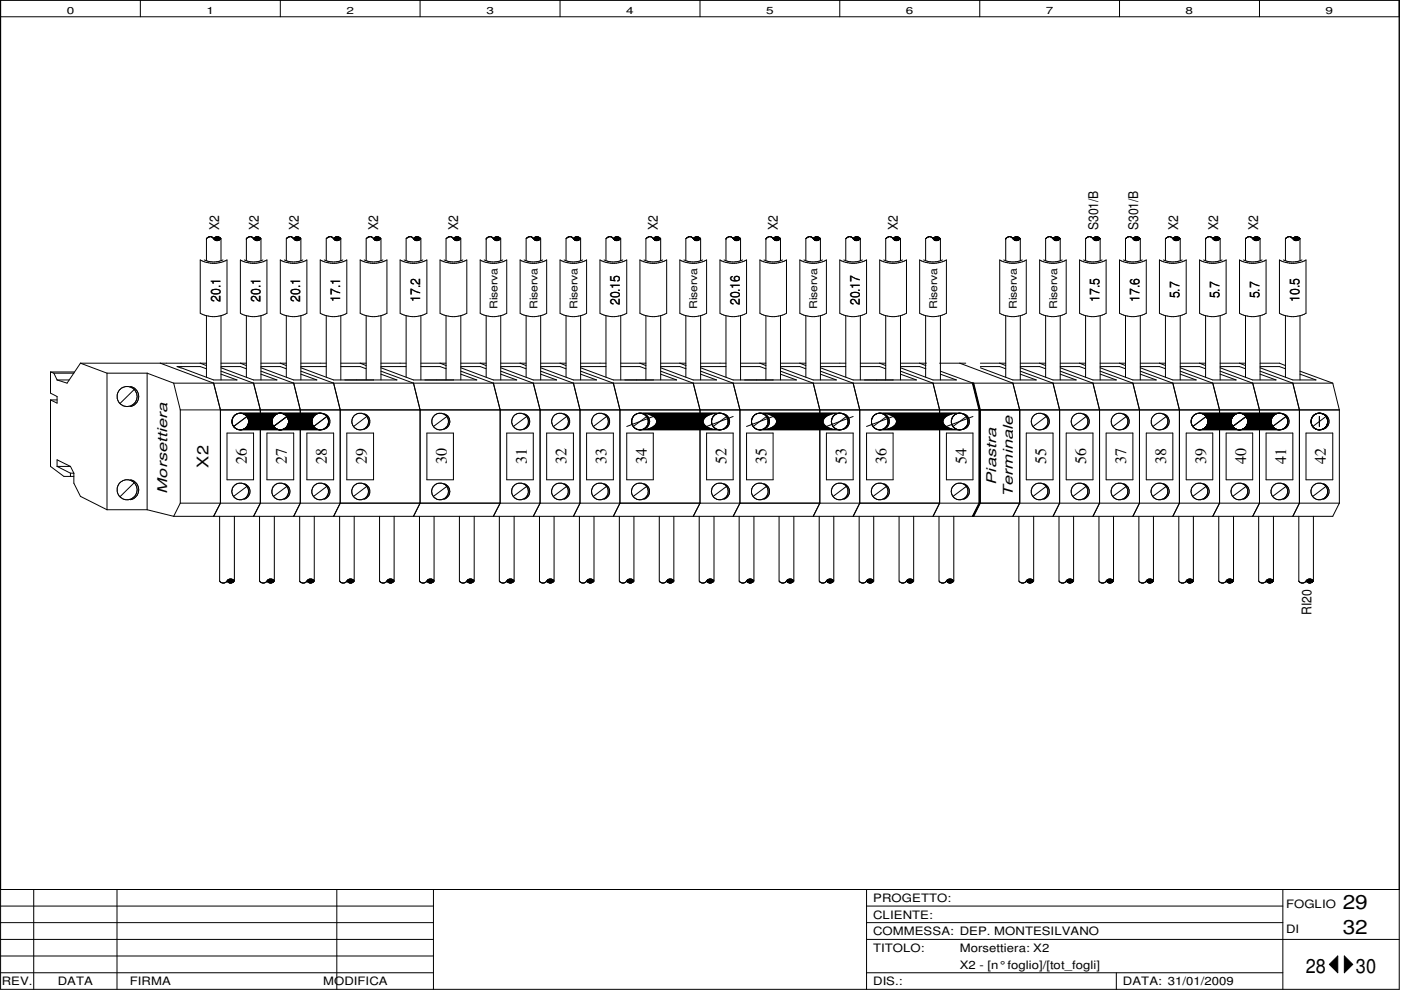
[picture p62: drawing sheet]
<svg xmlns="http://www.w3.org/2000/svg" width="297mm" height="210mm" viewBox="0 0 297 210" stroke-linecap="round" stroke-linejoin="round" font-family="sans-serif">
<defs><g id="words">
<g font-size="4.2">
<text x="284.7" y="192.8">29</text>
<text x="284.7" y="198.1">32</text>
<text x="276.9" y="206.2">28</text>
<text x="287.5" y="206.2">30</text>
</g>
<g font-size="3.4">
<text x="44.2" y="99.1" transform="rotate(-90 44.2 99.1)">X2</text>
<text x="52.4" y="98.5" transform="rotate(-90 52.4 98.5)">26</text>
<text x="60.8" y="98.5" transform="rotate(-90 60.8 98.5)">27</text>
<text x="69.3" y="98.5" transform="rotate(-90 69.3 98.5)">28</text>
<text x="77.8" y="98.5" transform="rotate(-90 77.8 98.5)">29</text>
<text x="94.7" y="98.5" transform="rotate(-90 94.7 98.5)">30</text>
<text x="111.7" y="98.5" transform="rotate(-90 111.7 98.5)">31</text>
<text x="120.1" y="98.5" transform="rotate(-90 120.1 98.5)">32</text>
<text x="128.6" y="98.5" transform="rotate(-90 128.6 98.5)">33</text>
<text x="137.1" y="98.5" transform="rotate(-90 137.1 98.5)">34</text>
<text x="154" y="98.5" transform="rotate(-90 154 98.5)">52</text>
<text x="162.5" y="98.5" transform="rotate(-90 162.5 98.5)">35</text>
<text x="179.4" y="98.5" transform="rotate(-90 179.4 98.5)">53</text>
<text x="188" y="98.5" transform="rotate(-90 188 98.5)">36</text>
<text x="204.9" y="98.5" transform="rotate(-90 204.9 98.5)">54</text>
<text x="221.8" y="98.5" transform="rotate(-90 221.8 98.5)">55</text>
<text x="230.3" y="98.5" transform="rotate(-90 230.3 98.5)">56</text>
<text x="238.8" y="98.5" transform="rotate(-90 238.8 98.5)">37</text>
<text x="247.3" y="98.5" transform="rotate(-90 247.3 98.5)">38</text>
<text x="255.7" y="98.5" transform="rotate(-90 255.7 98.5)">39</text>
<text x="264.2" y="98.5" transform="rotate(-90 264.2 98.5)">40</text>
<text x="272.7" y="98.5" transform="rotate(-90 272.7 98.5)">41</text>
<text x="281.1" y="98.5" transform="rotate(-90 281.1 98.5)">42</text>
</g>
<g font-size="2.8">
<text x="46.4" y="48.8" transform="rotate(-90 46.4 48.8)">X2</text>
<text x="54.9" y="48.8" transform="rotate(-90 54.9 48.8)">X2</text>
<text x="63.4" y="48.8" transform="rotate(-90 63.4 48.8)">X2</text>
<text x="80.2" y="48.8" transform="rotate(-90 80.2 48.8)">X2</text>
<text x="97.2" y="48.8" transform="rotate(-90 97.2 48.8)">X2</text>
<text x="139.5" y="48.8" transform="rotate(-90 139.5 48.8)">X2</text>
<text x="164.9" y="48.8" transform="rotate(-90 164.9 48.8)">X2</text>
<text x="190.3" y="48.8" transform="rotate(-90 190.3 48.8)">X2</text>
<text x="232.8" y="48.8" transform="rotate(-90 232.8 48.8)">S301/B</text>
<text x="241.3" y="48.8" transform="rotate(-90 241.3 48.8)">S301/B</text>
<text x="249.8" y="48.8" transform="rotate(-90 249.8 48.8)">X2</text>
<text x="258.3" y="48.8" transform="rotate(-90 258.3 48.8)">X2</text>
<text x="266.7" y="48.8" transform="rotate(-90 266.7 48.8)">X2</text>
<text x="46.7" y="64" transform="rotate(-90 46.7 64)">20.1</text>
<text x="55.2" y="64" transform="rotate(-90 55.2 64)">20.1</text>
<text x="63.7" y="64" transform="rotate(-90 63.7 64)">20.1</text>
<text x="72.1" y="64" transform="rotate(-90 72.1 64)">17.1</text>
<text x="89.1" y="64" transform="rotate(-90 89.1 64)">17.2</text>
<text x="131.4" y="64.7" transform="rotate(-90 131.4 64.7)">20.15</text>
<text x="156.9" y="64.7" transform="rotate(-90 156.9 64.7)">20.16</text>
<text x="182.3" y="64.7" transform="rotate(-90 182.3 64.7)">20.17</text>
<text x="233.1" y="64" transform="rotate(-90 233.1 64)">17.5</text>
<text x="241.6" y="64" transform="rotate(-90 241.6 64)">17.6</text>
<text x="250.1" y="63.2" transform="rotate(-90 250.1 63.2)">5.7</text>
<text x="258.6" y="63.2" transform="rotate(-90 258.6 63.2)">5.7</text>
<text x="267" y="63.2" transform="rotate(-90 267 63.2)">5.7</text>
<text x="275.5" y="64" transform="rotate(-90 275.5 64)">10.5</text>
<text x="35.4" y="104.7" transform="rotate(-90 35.4 104.7)">Morsettiera</text>
<text x="211.2" y="102.7" transform="rotate(-90 211.2 102.7)">Piastra</text>
<text x="214.8" y="105.3" transform="rotate(-90 214.8 105.3)">Terminale</text>
<text x="278" y="130.4" transform="rotate(-90 278 130.4)">RI20</text>
</g>
<g font-size="2.5">
<text x="185.1" y="191.2">PROGETTO:</text>
<text x="185.1" y="194.8">CLIENTE:</text>
<text x="272.7" y="192.4">FOGLIO</text>
<text x="272.7" y="197.7">DI</text>
<text x="185.1" y="201.8">TITOLO:</text>
<text x="185.1" y="198.3">COMMESSA: DEP. MONTESILVANO</text>
<text x="203.5" y="201.8">Morsettiera: X2</text>
<text x=".4" y="208.9">REV.</text>
<text x="12.3" y="208.9">DATA</text>
<text x="27.5" y="208.9">FIRMA</text>
<text x="68.5" y="208.9">MODIFICA</text>
<text x="185.1" y="208.9">DIS.:</text>
<text x="203.5" y="205.4">X2 - [n° foglio]/[tot_fogli]</text>
<text x="238.1" y="208.9">DATA: 31/01/2009</text>
</g>
<g font-size="2.2">
<text x="105.4" y="65.5" transform="rotate(-90 105.4 65.5)">Riserva</text>
<text x="114" y="65.5" transform="rotate(-90 114 65.5)">Riserva</text>
<text x="122.4" y="65.5" transform="rotate(-90 122.4 65.5)">Riserva</text>
<text x="147.8" y="65.5" transform="rotate(-90 147.8 65.5)">Riserva</text>
<text x="173.3" y="65.5" transform="rotate(-90 173.3 65.5)">Riserva</text>
<text x="198.7" y="65.5" transform="rotate(-90 198.7 65.5)">Riserva</text>
<text x="215.6" y="65.5" transform="rotate(-90 215.6 65.5)">Riserva</text>
<text x="224.1" y="65.5" transform="rotate(-90 224.1 65.5)">Riserva</text>
</g>
<g font-size="2.1">
<text x="14.1" y="2.9">0</text>
<text x="43.8" y="2.9">1</text>
<text x="73.4" y="2.9">2</text>
<text x="103.1" y="2.9">3</text>
<text x="132.8" y="2.9">4</text>
<text x="162.4" y="2.9">5</text>
<text x="192.1" y="2.9">6</text>
<text x="221.7" y="2.9">7</text>
<text x="251.4" y="2.9">8</text>
<text x="281" y="2.9">9</text>
</g>
</g></defs>
<g fill="none" stroke="#000" stroke-width=".21">
<path d="M.1 0h296.6v209.8h-296.6zM.1 3.6h296.6M29.8 0v3.6M59.4 0v3.6M89.1 0v3.6M118.7 0v3.6M148.4 0v3.6M178.1 0v3.6M207.7 0v3.6M237.4 0v3.6M267 0v3.6M42.5 55.1a5.9 5.9 0 0 0 5.6 0v11.3a5.9 5.9 0 0 1-5.6 0z"/>
<path d="M43.3 55.1a4.8 4.8 0 0 0 4 0M43.8 50.6h.1M43.8 50.6v4.6M43.9 50.5h.1M44 50.4l-.2 .2M44 50.4l.7-.2 .6 .4M44.1 50.3v.1M44.1 50.3h.1M45.4 50.7l.3 .1M45.4 50.6h.1M45.5 50.6l-.2 .1 .2 .1M45.5 50.5h.1"/>
<path d="M45.5 50.4l-.1 .1M45.5 50.8h.1M45.6 50.5h.8l.2 .1-.7 .2zM45.6 50.3l-.1 .1M45.6 50.3l.2-.1 .7 .1 .2 .2v.3h-.2M45.7 50.8h.1M45.7 50.8h.9M45.7 50.6h.7M45.8 50.2h.1M45.8 50.3l-.3 .1M45.8 51h.1M46.2 51h.1"/>
<path d="M46.5 50.8h.1M46.5 50.5h.1M46.6 50.8h.1M46.6 50.4h.1M46.6 50.5h.1M46.6 50.7v.1M46.7 50.7l.2-.1v4.6M46.7 50.7l-.1 .1M46.8 50.6l-.6-.3-.7 .1v.4l.2 .2 .8-.2M51.8 55.1a4.7 4.7 0 0 0 3.9 0M52.2 50.6h.1M52.2 50.6l.5-.4h.5l.6 .4"/>
<path d="M52.2 50.6v4.6M52.6 50.3h.1M53.5 50.3v.1M53.7 50.5h.1M53.9 50.5l.4-.3h.4l.5 .4M53.9 50.8h.1M53.9 50.8l.2 .1M54 50.5l-.2 .2 .4 .2 .8-.1 .2-.2M54.1 50.4h.1M54.1 50.3v.1M54.1 50.7h.1M54.1 50.9h.1"/>
<path d="M54.1 50.5l.8 .1M54.1 50.5v.2M54.1 50.5h.9l-.3 .3-.6-.1M54.2 50.3v.1M54.3 51h.1M54.7 51h.1M54.9 50.3v.1M54.9 50.9h-.8M54.9 50.9h.1M55 50.4h.1M55.2 50.5h.1M55.2 50.5l-.5-.2-.7 .1-.1 .4"/>
<path d="M55.2 50.7h.1M55.2 50.5l-.2 .4M55.2 50.5v.2M55.3 50.6v4.6M60.3 55.1a4.7 4.7 0 0 0 3.9 0M60.7 50.6v4.6M60.7 50.5v.1M60.8 50.5h.1M60.8 50.5h-.1M60.9 50.5l.3-.3a.84 .84 0 0 1 .9 .3l.2 .1M61.1 50.3h.1M62 50.3v.1"/>
<path d="M62.1 50.5h.1M62.3 50.6l.3 .4 .9-.2M62.4 50.5l.8-.2 .4 .2M62.4 50.5l.1 .3M62.5 50.4h.1M62.5 50.8h.1M62.5 50.6h.1M62.5 50.3v.1M62.6 50.3l.6-.1 .4 .2 .2 .3-.4 .1M62.6 50.8h.8M62.6 50.5l.8 .1M62.6 50.5l-.1 .1"/>
<path d="M62.6 50.4l-.3 .2M62.6 50.5h.7l.2 .1M62.7 51h.1M63.2 51h.1M63.4 50.3h.1M63.5 50.5l-.3 .3-.7-.2M63.5 50.3v.1M63.6 50.5h.1M63.7 50.5v.2M63.7 50.7l-.3 .1M63.8 50.6v4.6M67.9 55.1a5.8 5.8 0 0 0 5.6 0v11.3a5.8 5.8 0 0 1-5.6 0z"/>
<path d="M68.7 55.1a4.7 4.7 0 0 0 4 0M69.2 50.6v4.6M69.2 50.5v.1M69.3 50.5h.1M69.5 50.3v.1M70.5 50.3v.1M70.5 50.4a.81 .81 0 0 0-1-.1l-.3 .2M70.5 50.4h.1M70.6 50.4l.1 .1M70.7 50.6h.1M70.7 50.5v.1M70.7 50.6l.4 .4h.7l.4-.3"/>
<path d="M70.9 50.5v.2l.3 .2h.6l.5-.3M70.9 50.5l-.2 .1M70.9 50.4h.1M71 50.4h.1M71 50.5v.2l.4 .1 .6-.2M71.1 50.5h.9M71.1 50.5h.1M71.2 51h.1M71.7 51h-.1M71.8 50.3h.1M71.8 50.6h-.8M71.9 50.9h.1"/>
<path d="M72 50.4l-.3-.2h-.5l-.3 .3M72 50.4l.2 .1M72 50.6h.1M72 50.3v.1M72 50.5v.1M72 50.4l.1 .1M72 50.4l-.6-.1-.5 .2M72 50.8h.1M72.1 50.5h.1M72.1 50.5v.2M72.2 50.5l.1 4.7M77.2 55.1a4.8 4.8 0 0 0 4 0"/>
<path d="M77.6 50.6h.1M77.6 50.6v4.6M77.8 50.4h.1M77.8 50.4l-.1 .2M78.9 50.3l-.5-.1-.5 .2M78.9 50.3h.1M78.9 50.3l.3 .2M79.2 50.6h.1M79.2 50.5v.1M79.2 50.6l.1 .2M79.3 50.8h.2M79.4 50.8h.1"/>
<path d="M79.4 50.5h-.1M79.4 50.4h.1M79.4 50.8l.2 .2h.7l.5-.4v4.6M79.5 50.4h.1M79.5 50.5h.7l.3 .1-.7 .2zM79.5 50.4l-.2 .3 .2 .1M79.5 50.7h.1M79.5 50.8h.1M79.6 50.4a.85 .85 0 0 1 1 .1l.1 .1M79.6 50.6h.7M79.7 51h.1M80.1 51h.1"/>
<path d="M80.3 50.3v.1M80.4 50.3l-.6-.1-.6 .4M80.4 50.4l.2 .1v.2M80.4 50.3l.1 .1M80.5 50.8h.1M80.6 50.7h.1M80.6 50.7l-.3 .2-.7-.1M85.7 55.1a4.9 4.9 0 0 0 4 0M86.3 50.5h.1M86.3 50.5l-.2 .1v4.6M86.3 50.5l.7-.3 .6 .3M86.4 50.3h.1"/>
<path d="M87.3 50.3h.1M87.6 50.5v.1M87.7 50.5l.1 .2M87.8 50.7l.2 .3 .8-.1M87.8 50.6v.2M87.8 50.5h.1M87.9 50.8l.2 .1 .8-.1M88 50.4l-.2 .1v.3h.2M88 50.5h.1M88 50.5h.7l.2 .1-.6 .2zM88.1 50.6h.7M88.1 50.3v.1"/>
<path d="M88.2 51h.1M88.6 51h.1M88.8 50.9h.1M88.9 50.3l-.7-.1-.3 .2M88.9 50.4l-.6-.1-.7 .3M88.9 50.3l.1 .1M88.9 50.9l.3-.3v4.6M89 50.4l.2 .2M89 50.5l-.1 .3M89 50.5h.1M89.1 50.7h.1M94.1 55.1a4.8 4.8 0 0 0 4 0"/>
<path d="M94.9 50.3v.1M94.9 50.3l-.3 .3v4.6M94.9 50.3l.6-.1 .5 .2M96 50.4h.1M96 50.4l.2 .2M96.2 50.7h.1M96.2 50.5l.1 .1M96.3 50.7l.3 .2 .8-.1M96.3 50.6h.1M96.3 50.4h1.1M96.3 50.8h.1M96.3 50.8l.2 .2h.7l.2-.2"/>
<path d="M96.3 50.4v.4M96.4 50.5h.8l.2 .1-.6 .2zM96.4 50.3v.1M96.5 50.3l.6-.1 .6 .4M96.5 50.4l-.3 .1 .1 .3M96.6 50.6h.7M96.6 50.3v.1M96.6 51h.1M97.1 51h.1M97.2 50.9h.1M97.4 50.4h.1M97.5 50.5v.3h-.1"/>
<path d="M97.5 50.7l.2-.1v4.6M97.5 50.7l-.1 .1M101.8 55.1a5.8 5.8 0 0 0 5.6 0v11.3a5.8 5.8 0 0 1-5.6 0zM102.7 55.1a4.7 4.7 0 0 0 3.9 0M103.1 50.6h.1M103.1 50.6v4.6M103.4 50.3v.1M104.3 50.3l-.5-.1-.7 .4M104.3 50.3l.3 .3M104.4 50.3v.1M104.7 50.7l.3 .3h.7l.2-.2M104.8 50.4h.1"/>
<path d="M104.8 50.7l.2 .1M104.9 50.5h-.3l.2 .2M104.9 50.8h.1M104.9 50.3v.1M104.9 50.3l.7-.1 .4 .4M104.9 50.9h.1M105 50.5h.8M105 50.8h.1M105.1 50.3l-.3 .2M105.1 51h.1M105.5 51h.1M105.7 50.9h.1"/>
<path d="M105.7 50.3l.1 .1M105.8 50.5h.1M105.9 50.4h.1M105.9 50.5l-.3 .3-.7-.2h.8M106 50.7h.1M106 50.5h.1M106 50.6l-.2 .2M106.1 50.5a.69 .69 0 0 0-.9-.2l-.4 .1v.3M106.1 50.5v.2l-.2 .1h-.9M106.1 50.6l.1 4.6M111.1 55.1a4.7 4.7 0 0 0 4 0M111.6 50.6l-.1 4.6"/>
<path d="M111.6 50.5v.1M111.9 50.3l-.3 .2M111.9 50.3h.1M112 50.3l.6-.1 .8 .7M112.9 50.3v.1M113 50.5h.1M113.1 50.5v.1M113.2 50.5h-.1M113.3 50.5h-.1M113.4 50.8h.1M113.4 50.3v.1M113.4 50.3l.6-.1 .6 .3"/>
<path d="M113.4 50.7h.1M113.4 50.9h.1M113.4 50.5l.8 .1M113.4 50.5v.2M113.4 50.5h.7l.2 .1M113.5 50.3l-.3 .2M113.6 51h.1M114 51h.1M114.2 50.9h.1M114.2 50.3l.1 .1M114.3 50.9h.1M114.3 50.8v.1"/>
<path d="M114.3 50.4h.2v.3M114.3 50.5l-.3 .3-.6-.1M114.3 50.3v.1M114.4 50.8l-.3 .2-.7-.1M114.4 50.4l-.4-.1-.7 .1-.1 .3 .3 .2 .8-.1 .3-.1M114.5 50.5h.1M114.5 50.5h.1l-.1 .2M114.5 50.8h-.2M114.6 50.6v4.6M118.7 55.1a5.8 5.8 0 0 0 5.7 0v11.3a5.8 5.8 0 0 1-5.7 0zM119.6 55.1a4.7 4.7 0 0 0 3.9 0M120.1 50.6l-.1 4.6"/>
<path d="M120.1 50.5v.1M120.3 50.3v.1M120.4 50.3l-.3 .2M120.4 50.3a.81 .81 0 0 1 1 .1l.1 .1M121.3 50.3v.1M121.5 50.6h.1M121.5 50.5v.1M121.6 50.6l.4 .4h.6l.2-.2M121.7 50.5v.2l.3 .2 .8-.1M121.8 50.4l.7-.1 .4 .2M121.8 50.4l-.1 .1M121.8 50.3v.1"/>
<path d="M121.9 50.5v.2l.3 .1 .6-.2-.2-.1h-.7M121.9 50.3l.7-.1 .5 .3M121.9 50.4l-.3 .2M121.9 50.3h.1M122 50.5h.1M122 51h.1M122.5 51h.1M122.6 50.9h.1M122.7 50.3h.1M122.7 50.6h-.8M122.8 50.8l-.1 .1M122.8 50.3v.1"/>
<path d="M122.9 50.8h.1M122.9 50.5h.1M122.9 50.8h-.1M123 50.5v.2M123 50.7l-.1 .1M123.1 50.5v.1M123.1 50.6l-.2 .1M123.1 50.6v4.6M128.1 55.1a4.8 4.8 0 0 0 3.9 0M128.5 50.6v4.6M128.6 50.5l.6-.3 .5 .1 .3 .2M128.6 50.5l-.1 .1"/>
<path d="M128.7 50.4h.1M130 50.6h.1M130 50.5l.2 .3M130.2 50.5h.1M130.2 50.5l.1 .3M130.3 50.4h.1M130.3 50.5l.1-.1a.85 .85 0 0 1 1 .1l-.3 .5h-.7l-.1-.2M130.3 50.6l.2-.1 .8 .1-.3 .2zM130.3 50.5v.1M130.4 50.5h.1M130.5 50.6h.7M130.5 51h.1"/>
<path d="M131 51h-.1M131.1 50.3h.1M131.2 50.4l-.2-.2h-.4l-.6 .4M131.3 50.4l.2 .1M131.3 50.6h.1M131.3 50.3v.1M131.4 50.8h.1M131.4 50.8l-.3 .1-.9-.1M131.5 50.7h.1M131.5 50.7h-.1M131.5 50.5h.1M131.5 50.7l.1-.1v4.6"/>
<path d="M131.5 50.5l.1 .1M136.5 55.1a4.9 4.9 0 0 0 4 0M136.9 50.6h.1M136.9 50.6v4.6M137.2 50.4l-.2 .2M137.2 50.4h.1M137.2 50.4l.7-.2 .6 .3M137.4 50.3h.1M138.2 50.3h.1M138.5 50.6l.4-.4h.6l.5 .5M138.5 50.5v.1M138.6 50.5l.3 .5h.7l.5-.4v4.6"/>
<path d="M138.6 50.6l.1 .1M138.7 50.5l-.1 .1M138.7 50.4h.1M138.7 50.8h.1M138.8 50.5h.8l.2 .1-.7 .2zM138.8 50.7h.1M138.9 50.6h.8M139 50.3l-.1 .1M139 51h.1M139.4 51h.1M139.6 50.3l.1 .1M139.8 50.4l.2 .2"/>
<path d="M139.8 50.4l-.3-.1a.52 .52 0 0 0-.6 0 .52 .52 0 0 0-.2 .5l.9 .1 .3-.2M139.9 50.5h.1M139.9 50.7h.1M145 55.1l.4 .1M145.6 50.5h.1M145.6 50.5l-.2 .1v4.6M145.7 50.3v.1M145.8 50.3h.1M146.6 50.3l-.4-.1-.6 .3M146.6 50.3h.1M146.7 50.3l.2 .2M146.9 50.5h.1"/>
<path d="M146.9 50.5l.1 .1M147.1 50.7l.3 .3 .7-.1M147.1 50.6v.2M147.2 50.8h.1M147.2 50.4l.8-.2 .5 .4M147.2 50.4l-.1 .3M147.3 50.5h.1M147.3 50.5h.7l.2 .1-.6 .2zM147.3 50.7h.1M147.4 50.4l-.3 .1v.3l.3 .1 .8-.1 .1-.3M147.4 50.6h.7M147.4 50.2h.1"/>
<path d="M147.4 50.3v.1M147.5 51h.1M147.9 51h.1M148.1 50.9h.1M148.2 50.4h.1M148.2 50.8l-.1 .1M148.3 50.4l-.6-.1-.5 .1M148.3 50.7l-.1 .1M148.5 50.6l-.1 .1M148.5 50.6v4.6M149 55.1a4.9 4.9 0 0 1-3.6 .1M152.7 55.1a5.8 5.8 0 0 0 5.6 0v11.3a5.8 5.8 0 0 1-5.6 0z"/>
<path d="M153.5 55.1a4.7 4.7 0 0 0 3.9 0M153.9 50.6h.1M153.9 50.6v4.6M154.2 50.4l-.3 .2M154.2 50.4l.4-.2 .6 .2M154.2 50.3v.1M154.3 50.3h.1M155.2 50.4h.1M155.3 50.4l.2 .2M155.7 50.5h-.1M155.7 50.5l-.2 .2 .4 .2 .8-.1M155.7 50.4h.1"/>
<path d="M155.7 50.3v.1M155.8 50.3l.6-.1 .5 .3M155.8 50.5h.9l-.1 .2-.5 .1-.4-.2h.9M155.8 50.8h.1M155.8 50.4l-.1 .1M155.9 50.2h.1M155.9 50.3v.1M156 51h.1M156.4 51h.1M156.6 50.3l.1 .1M156.7 50.4h.1M156.8 50.4h-1.1l-.1 .4"/>
<path d="M156.8 50.5h.1M156.8 50.5l.1 .1-.4 .4h-.6l-.3-.3M156.8 50.7l-.2 .1M156.9 50.7h.1M156.9 50.7h-.1M156.9 50.5h.1M157 50.6v4.6M157 50.5v.2M161.1 55.1a5.8 5.8 0 0 0 5.6 0v11.3a5.8 5.8 0 0 1-5.6 0zM162 55.1a4.7 4.7 0 0 0 3.9 0M162.4 50.6h.1M162.4 50.6v4.6"/>
<path d="M162.6 50.4l-.2 .2M162.6 50.4h.1M162.6 50.4l.7-.2 .7 .4M162.8 50.3h.1M164.1 50.4h.1M164.1 50.7h.1M164.1 50.4v.3M164.1 50.4l.7-.1 .6 .2M164.1 50.7l.2 .1M164.1 50.5h.1M164.2 50.4h.1M164.2 50.8h.1"/>
<path d="M164.2 50.3v.1M164.2 50.3l.3-.1 .6 .1M164.2 50.9h.1M164.3 50.5h.8l.1 .2-.7 .1-.3-.2h.9M164.3 50.8h.1M164.3 50.8h.9M164.4 50.3l-.4 .2 .3 .5 .8-.2M164.4 51h.1M164.9 51h-.1M165.1 50.3v.1M165.1 50.4l.3 .1-.2 .3M165.1 50.5h.1"/>
<path d="M165.2 50.3v.1M165.3 50.5v.3h-.2M165.4 50.6l.1 4.6M170.4 55.1a4.7 4.7 0 0 0 4 0M170.9 50.6v4.6M170.9 50.5v.1M172.1 50.3a1.09 1.09 0 0 0-1.2 .2M172.1 50.3h.1M172.1 50.3l.3 .2M172.2 50.3v.1M172.4 50.6h.1M172.4 50.5v.1"/>
<path d="M172.4 50.6l.3 .3M172.5 50.5l.4-.3h.5l.4 .3M172.5 50.5l.3 .3h.7M172.5 50.5l-.1 .1M172.5 50.5l.3-.1a1.03 1.03 0 0 1 1.1 .1M172.6 50.5h-.1M172.7 50.8h.1M172.7 50.3v.1M172.7 50.5h.7l.3 .1-.6 .2-.4-.1zM172.7 50.9h.1M172.8 50.3h.1M172.9 51h.1"/>
<path d="M173.4 51h-.1M173.5 50.3h.1M173.5 50.6h-.8M173.5 50.3l.1 .1M173.6 50.8l-.2 .2-.6-.1M173.6 50.4h.2M173.6 50.3v.1M173.8 50.5h.1M173.8 50.8h-.2M173.8 50.7l-.3 .1M173.8 50.5v.2M173.9 50.7l-.2 .1"/>
<path d="M173.9 50.5v.1M173.9 50.6v4.6M173.9 50.6l-.1 .2M178.1 55.1a5.9 5.9 0 0 0 5.6 0v11.3a5.9 5.9 0 0 1-5.6 0zM178.9 55.1a4.9 4.9 0 0 0 3.9 0M179.4 50.5h.1M179.4 50.5l-.1 4.7M179.4 50.5l.1-.1a.9 .9 0 0 1 1.1-.1l.2 .2M180.8 50.6h.1M180.8 50.5v.1M180.9 50.6l.5 .3h.5l.5-.3M181.1 50.4h.1"/>
<path d="M181.1 50.8h.1M181.1 50.4l-.2 .2M181.1 50.6l.8-.1 .3 .1-.7 .2zM181.2 50.5v.1M181.3 50.6h.7M181.4 51h.1M181.8 51h.1M182 50.3v.1M182.1 50.3l-.7-.1-.3 .3-.1 .2 .3 .3h.6l.4-.5a.85 .85 0 0 0-1-.1h-.2M182.1 50.4l.3 .1M182.1 50.3v.1M182.2 50.8h.1"/>
<path d="M182.4 50.5v.1M182.4 50.6v4.6M187.4 55.1a4.9 4.9 0 0 0 3.9 0M187.8 50.6v4.6M187.9 50.5h.1a.97 .97 0 0 1 1.1-.2l.2 .2M187.9 50.5l-.1 .1M188.9 50.2h.1M189.3 50.5l.3 .2M189.4 50.5v.1M189.6 50.8h.1M189.6 50.4l-.3 .2M189.6 50.4l.4-.1 .7 .1"/>
<path d="M189.6 50.5h.8l.2 .1-.6 .2zM189.8 50.6h.7M189.8 51h.1M189.8 50.3v.1M190.3 51h-.1M190.5 50.3h.1M190.5 50.4l-.2-.2h-.4l-.4 .4 .2 .4h.7l.4-.3M190.6 50.3l.2 .4-.4 .2h-.6l-.3-.2M190.6 50.5h.1M190.6 50.4l.3 .2M190.7 50.5h.1M190.8 50.7h.1"/>
<path d="M190.8 50.7l.1-.1v4.6M195.8 55.1a4.9 4.9 0 0 0 4 0M196.3 50.6h.1M196.3 50.6v4.6M196.5 50.4l-.2 .2M196.5 50.4h.1M196.6 50.3v.1M196.7 50.3l-.2 .1M196.7 50.3h.1M196.7 50.3l.5-.1 .7 .4M197.7 50.5h.1M197.9 50.6l.1 .1"/>
<path d="M198 50.5l-.1 .1M198 50.4a1.42 1.42 0 0 1 1.3 .2M198 50.8h.1M198.1 50.5h.8l.2 .1-.6 .2zM198.1 50.3l-.2 .5 .4 .1 .8-.1 .3-.2v4.6M198.2 50.7h.1M198.2 50.9h.1M198.2 50.6h.8M198.3 50.3l-.1 .1M198.3 51h.1M198.8 51h.1M198.8 50.2h.1"/>
<path d="M199 50.8l-.1 .2-.7-.1M199.1 50.4h.1M199.2 50.5v.3h-.2M199.2 50.5l-.4-.3h-.6l-.3 .3 .3 .4M199.2 50.7h.1M212 55.1a5.8 5.8 0 0 0 5.6 0v11.3a5.8 5.8 0 0 1-5.6 0zM212.8 55.1a4.7 4.7 0 0 0 3.9 0M213.2 50.6h.1M213.2 50.6v4.6M213.5 50.4l-.3 .2M213.5 50.4h.1M213.5 50.4a.85 .85 0 0 1 1.1 0l.2 .2"/>
<path d="M214.9 50.7l.3 .3 .8-.2M215 50.4l-.1 .3M215 50.4h.1M215 50.3v.1M215.1 50.3l.6-.1 .5 .3M215.1 50.4l-.2 .1M215.1 50.5h.9l-.1 .2-.5 .1-.4-.2h.9M215.1 50.8h.1M215.2 50.3v.1M215.3 51h.1M215.7 51h.1M215.9 50.3l.3 .1v.3"/>
<path d="M216.1 50.4a1.14 1.14 0 0 0-1.3 .3l.4 .2 .8-.1 .2-.1M216.1 50.8h-.1M216.2 50.5h.1M216.2 50.8h-.3M216.2 50.7h.1M216.3 50.6v4.6M216.3 50.5v.2M220.4 55.1a5.8 5.8 0 0 0 5.7 0v11.3a5.8 5.8 0 0 1-5.7 0zM221.3 55.1a4.7 4.7 0 0 0 3.9 0M221.7 50.6h.1M221.7 50.5v4.7M221.8 50.5h.1"/>
<path d="M221.9 50.4h.1M221.9 50.4l-.2 .1M221.9 50.4a.74 .74 0 0 1 1.2 0l.1 .1M223.2 50.6h.1M223.2 50.5v.1M223.3 50.6l.3 .4 .8-.1M223.4 50.5h.1M223.5 50.4h.1M223.5 50.3v.1M223.6 50.5v.2l.3 .1 .6-.1v-.2M223.6 50.4l-.3 .2M223.6 50.5h.7l.2 .1"/>
<path d="M223.6 50.3h.1M223.6 50.8h.1M223.6 50.4l-.2 .1 .2 .3M223.6 50.4l.6-.1 .4 .2M223.6 50.3l.6-.1 .2 .1M223.6 50.5h.1M223.7 51h.1M224.2 51h.1M224.4 50.6h-.8M224.4 50.3v.1M224.4 50.9h.1M224.4 50.4h.2v.3"/>
<path d="M224.5 50.8h-.9M224.5 50.3v.1M224.6 50.8h.1M224.6 50.5h.1M224.6 50.8l-.2 .1M224.7 50.5h.1M224.7 50.7l-.1 .1M224.7 50.5v.1M224.8 50.6l-.2 .1M224.8 50.6v4.6M229.7 55.1a4.7 4.7 0 0 0 4 0M230.5 50.3h.1"/>
<path d="M230.5 50.3l-.3 .3v4.6M230.5 50.3l.6-.1 .6 .3M231.5 50.3v.1M231.7 50.6h.1M231.7 50.5v.1M231.7 50.6l.4 .4h.7l.3-.3M231.9 50.4h.1M232 50.4h.1M232 50.8h.1M232 50.9h.1M232 50.6h.1M232 50.5h.7l.3 .1-.6 .2-.4-.1z"/>
<path d="M232.1 50.5h.1M232.2 50.6h.6M232.2 51h.1M232.7 51h-.1M232.8 50.8h.1M232.8 50.3l.1 .1M233 50.3v.1M233 50.5h.1M233.1 50.8h-1l-.2-.1 .2-.3a1.07 1.07 0 0 1 1.1 .1l.1 4.7M233.1 50.5v.2M233.2 50.5l-.5-.3h-.5l-.5 .4M233.2 50.7l-.1 .1"/>
<path d="M233.3 50.6l-.3 .2M238.2 55.1a4.9 4.9 0 0 0 4 0M238.7 50.5h.1M238.7 50.5l-.1 4.7M238.8 50.5a.89 .89 0 0 1 1.1-.2l.3 .2M239.8 50.2h.1M240.2 50.5v.1M240.3 50.7l.2 .1M240.4 50.5h.1M240.4 50.4h.1M240.4 50.8l.9 .1 .5-.3v4.6M240.4 50.8h.1"/>
<path d="M240.5 50.5h.7l.3 .1-.7 .2zM240.6 50.6h.7M240.7 51h.1M240.7 50.3l-.1 .1M241.1 51h.1M241.3 50.3v.1M241.4 50.3l-.7-.1-.5 .4M241.5 50.4l.2 .2M241.5 50.4a.88 .88 0 0 0-1.1 .3v.1M241.5 50.4l.1 .3-.3 .3h-.7l-.4-.4M246.7 55.1a4.9 4.9 0 0 0 4 0M247.4 50.3v.1"/>
<path d="M248.2 50.2h.1M248.7 50.6l-.6-.4h-.4l-.6 .4v4.6M248.8 50.7l.3 .2 .8-.1M248.8 50.4h.2M248.8 50.4l-.1 .3h.2M248.8 50.5h.1M248.9 50.4l.3-.2h.4l.6 .4M248.9 50.8h.1M249 50.5h.7l.2 .1-.6 .2zM249.1 50.6h.7M249.1 50.3v.1M249.2 51h.1"/>
<path d="M249.6 51h.1M249.7 50.2h.1M249.8 50.9h.1M249.8 50.4a.73 .73 0 0 0-1 .3l.2 .3h.7l.4-.3M249.8 50.4h.2M249.9 50.4h.1M250 50.5l.1 .2-.2 .1M250.1 50.7h.1M250.1 50.7l.1-.1v4.6M254.3 55.1a5.8 5.8 0 0 0 5.7 0v11.3a5.8 5.8 0 0 1-5.7 0zM255.2 55.1a4.7 4.7 0 0 0 3.9 0M255.6 50.6h.1"/>
<path d="M255.6 50.6v4.6M255.7 50.5h.1M255.7 50.5l-.1 .1M255.9 50.3v.1M256.8 50.3l-.5-.1-.5 .3M256.8 50.3h.1M256.8 50.3l.4 .3M257 50.5h.1M257.2 50.7l.2 .1M257.3 50.6l-.1 .1 .4 .2 .8-.1M257.3 50.4l.8-.1 .4 .2M257.3 50.5h.1"/>
<path d="M257.4 50.4l-.2 .1 .1 .1M257.4 50.4l.7-.2 .4 .3M257.4 50.8h.1M257.4 50.6h.1M257.5 50.5l.8 .1M257.5 50.5l-.1 .1M257.5 50.5h.7l.2 .1-.6 .2-.4-.2M257.5 50.4h-.2v.4M257.6 50.3v.1M257.6 51h.1M258.1 51h.1M258.2 50.9h.1"/>
<path d="M258.3 50.7h.1M258.4 50.4h.1M258.5 50.8l-.3 .2h-.7l-.2-.2M258.5 50.5v.3M258.5 50.5l.2 .1M258.5 50.7l.2-.1v4.6M258.5 50.8h-.1M262.8 55.1a5.8 5.8 0 0 0 5.6 0v11.3a5.8 5.8 0 0 1-5.6 0zM263.6 55.1a4.7 4.7 0 0 0 4 0M264.1 50.6h.1M264.1 50.6v4.6M264.2 50.5h.1"/>
<path d="M264.2 50.5l-.1 .1M264.2 50.5l.3-.2a.93 .93 0 0 1 1 .2l.1 .1M264.3 50.4h.1M265.4 50.3v.1M265.4 50.4h.1M265.6 50.7h.1M265.6 50.5l.5 .4h.6l.4-.2M265.6 50.5h.1M265.7 50.7l.3 .3h.7l.2-.2M265.8 50.5h-.1M265.9 50.8h.1M265.9 50.3v.1"/>
<path d="M265.9 50.3l.2-.1 .7 .1 .2 .3-.2 .2M266 50.5h.9l-.2 .2-.5 .1-.3-.2h.8M266.1 50.3l-.3 .2M266.1 51h.1M266.6 51h-.1M266.7 50.9h.1M266.7 50.3l.1 .1M266.8 50.8v.1M266.9 50.4l.1 .1M267 50.4l-.5-.1-.7 .1v.3M267 50.5h.1M267 50.7h.1"/>
<path d="M267.1 50.5l.1 4.7M267.2 50.6h-.1M271.3 55.1a5.8 5.8 0 0 0 5.6 0v11.3a5.8 5.8 0 0 1-5.6 0zM272.1 55.1a4.7 4.7 0 0 0 4 0M272.6 50.6l-.1 4.6M272.6 50.5v.1M272.8 50.4l-.2 .1M272.8 50.4h.1M272.8 50.4a.85 .85 0 0 1 1.1 0l.2 .1M274.1 50.5l.4 .5 .8-.2M274.1 50.6h.1M274.2 50.5l.8-.2 .5 .2"/>
<path d="M274.3 50.5l-.1 .2 .2 .1h.9M274.3 50.5l-.2 .1M274.4 50.3v.1M274.4 50.3l.7-.1 .5 .3M274.4 50.3h.1M274.4 50.4l-.1 .1M274.5 50.5h.1M274.5 50.5h-.1M274.5 50.5h.6l.2 .2-.6 .1-.3-.1v-.2M274.6 51h.1M275 51h.1M275.2 50.9h.1"/>
<path d="M275.2 50.3h.1M275.2 50.6h-.8M275.3 50.5v.1M275.3 50.8l-.1 .1M275.3 50.3v.1M275.4 50.8h.1M275.5 50.5l-.1 .3M275.5 50.8h-.2M275.6 50.5v.1M275.6 50.6l-.1 .1M275.6 50.6v4.6M10.7 78.9h5.1"/>
<path d="M10.7 78.9l.7 .2M10.7 78.9v4.5l1.4 .7v1.4l-1.4-.7M11.4 79.1h4.3M11.4 79.1l.7 1.5M17.1 77l5.6 2.1M17.1 77l-2.9 4.2-2.1-.6M17.1 77h26.7M22.7 79.1h8.5M22.7 79.1v29M31.2 79.1v29M31.2 79.1l5.6 2.1M34 77l11.3 4.2 1.4 5.7v19.8l-1.4 2.8"/>
<path d="M38.4 78l6.9 2.6h4.9l-3.3-1.3M38.4 78l-.9-.3h5l1.3 .5M42.5 77l1.3 .5M43.8 67v13M46.9 78l6.9 2.6h4.9l-3.4-1.3M46.9 77h5.3M46.9 77.7h4.1l1.2 .5M46.9 67v13.6M46.9 78.7l6.9 2.5 1.4 5.7v19.8l-1.4 2.8M51 77l1.2 .5M52.2 66.9l-1.2-.5v-11.3a5.8 5.8 0 0 0 5.6 0v11.3l-1.3 .5M52.2 66.9l1.3 .2 1.8-.2"/>
<path d="M52.2 67v13M55.3 78l7 2.6h4.9l-3.4-1.3M55.3 77h5.4M55.3 77.7h4.1l1.3 .5M55.3 67v13.6M55.3 78.7l7 2.5 1.4 5.7v19.8l-1.4 2.8M59.4 77l1.3 .5M60.7 66.9l-1.3-.5v-11.3a5.8 5.8 0 0 0 5.7 0v11.3l-1.3 .5M60.7 66.9l1.3 .2 1.8-.2M60.7 67v13M63.8 78l6.9 2.6h13.5l-3.4-1.3M63.8 77h5.4"/>
<path d="M63.8 77.7h5.4M63.8 67v13.6M63.8 78.7l6.9 2.5 1.4 5.7v19.8l-1.4 2.8M69.2 67v13M72.3 77h5.3M72.3 77.7h4.1l1.2 .5M72.3 67v13.6M76.4 77l1.2 .5M77.6 66.9l-1.2-.5v-11.3a5.9 5.9 0 0 0 5.6 0v11.3l-1.2 .5M77.6 66.9l1.4 .2 1.8-.2M77.6 67v13.6M80.8 78.7l6.9 2.5 1.4 5.7v19.8l-1.4 2.8"/>
<path d="M80.8 78l6.9 2.6h13.4l-3.4-1.3M80.8 77h5.3M80.8 77.7h5.3M80.8 67v13.6M86.1 66.9l-1.3-.5v-11.3a5.9 5.9 0 0 0 5.7 0v11.3l-1.3 .5M86.1 66.9l1.4 .2 1.7-.2M86.1 67v13M89.2 77h5.4M89.2 77.7h4.1l1.3 .5M89.2 67v13.6M93.3 77l1.3 .5M94.6 66.9l-1.3-.5v-11.3a5.9 5.9 0 0 0 5.7 0v11.3l-1.3 .5"/>
<path d="M94.6 66.9l1.3 .2 1.8-.2M94.6 67v13.6M97.7 78l6.9 2.6h5l-3.4-1.3M97.7 77h5.4M97.7 77.7h4.1l1.3 .5M97.7 67v13.6M97.7 78.7l6.9 2.5 1.4 5.7v19.8l-1.4 2.8M101.8 77l1.3 .5M103.1 67v13M106.2 78l6.9 2.6h4.9l-3.4-1.3M106.2 77h5.3M106.2 77.7h4.1l1.2 .5"/>
<path d="M106.2 67v13.6M106.2 78.7l6.9 2.5 1.4 5.7v19.8l-1.4 2.8M110.3 77l1.2 .5M111.5 66.9l-1.2-.5v-11.3a5.8 5.8 0 0 0 5.6 0v11.3l-1.3 .5M111.5 66.9l1.4 .2 1.7-.2M111.5 67v13M114.6 78l7 2.6h4.9l-3.4-1.3M114.6 77h5.4M114.6 77.7h4.1l1.3 .5M114.6 67v13.6M114.6 78.7l7 2.5 1.4 5.7v19.8l-1.4 2.8M118.7 77l1.3 .5"/>
<path d="M120 67v13M123.1 78l6.9 2.6h13.5l-3.4-1.3M123.1 77h5.4M123.1 77.7h5.4M123.1 67v13.6M123.1 78.7l6.9 2.5 1.4 5.7v19.8l-1.4 2.8M128.5 66.9l-1.3-.5v-11.3a5.9 5.9 0 0 0 5.7 0v11.3l-1.3 .5M128.5 66.9l1.3 .2 1.8-.2M128.5 67v13M131.6 77h5.3M131.6 77.7h4.1l1.2 .5M131.6 67v13.6"/>
<path d="M135.7 77l1.2 .5M136.9 66.9l-1.2-.5v-11.3a5.9 5.9 0 0 0 5.6 0v11.3l-1.2 .5M136.9 66.9l1.4 .2 1.8-.2M136.9 67v13.6M140.1 78.7l6.9 2.5 1.4 5.7v19.8l-1.4 2.8M140.1 78l6.9 2.6h4.9l-3.4-1.3M140.1 77h5.3M140.1 77.7h4l1.4 .5M140.1 67v13.6M144.1 77l1.4 .5M145.4 66.9l-1.3-.5v-11.3a5.9 5.9 0 0 0 5.7 0v11.3l-1.3 .5M145.4 66.9l1.4 .2 1.7-.2"/>
<path d="M145.4 67v13M148.5 78l6.9 2.6h13.5l-3.4-1.3M148.5 77h5.4M148.5 77.7h5.4M148.5 67v13.6M148.5 78.7l6.9 2.5 1.5 5.7v19.8l-1.5 2.8M153.9 67v13M157 77h5.4M157 77.7h4.1l1.3 .5M157 67v13.6M161.1 77l1.3 .5M162.4 67v13.6"/>
<path d="M165.5 78l6.9 2.6h4.9l-3.4-1.3M165.5 77h5.4M165.5 77.7h4.1l1.3 .5M165.5 67v13.6M165.5 78.7l6.9 2.5 1.4 5.7v19.8l-1.4 2.8M169.6 77l1.3 .5M170.9 66.9l-1.3-.5v-11.3a5.8 5.8 0 0 0 5.6 0v11.3l-1.2 .5M170.9 66.9l1.3 .2 1.8-.2M170.9 67v13M173.9 78l7 2.6h13.4l-3.4-1.3M173.9 77h5.4M173.9 77.7h5.4"/>
<path d="M173.9 67v13.6M173.9 78.7l7 2.5 1.4 5.7v19.8l-1.4 2.8M179.3 67v13M182.4 77h5.4M182.4 77.7h4.1l1.3 .5M182.4 67v13.6M186.5 77l1.3 .5M187.8 66.9l-1.3-.5v-11.3a5.9 5.9 0 0 0 5.7 0v11.3l-1.3 .5M187.8 66.9l1.3 .2 1.8-.2M187.8 67v13.6M190.9 78l6.9 2.6h5l-3.4-1.3M190.9 77h5.5"/>
<path d="M190.9 77.7h4.1l1.3 .5M190.9 67v13.6M190.9 78.7l6.9 2.5 1.4 5.7v19.8l-1.4 2.8M195 77l1.3 .5M196.3 66.9l-1.3-.5v-11.3a5.9 5.9 0 0 0 5.7 0v11.3l-1.3 .5M196.3 66.9l1.3 .2 1.8-.2M196.3 67v13M199.2 77h5.6M199.4 78.7l6.9 2.5 1.4 5.7v19.8l-1.4 2.8M199.4 67v13.6M203.5 77l11.3 4.2 1.4 5.7v19.8l-1.4 2.8M207.9 78l6.9 2.6h4.9l-3.4-1.3"/>
<path d="M207.9 77h5.3M207.9 77.7h4.1l1.2 .5M212 77l1.2 .5M213.2 67v13M216.3 78l7 2.6h4.9l-3.4-1.3M216.3 77h5.4M216.3 77.7h4.1l1.3 .5M216.3 67v13.6M216.3 78.7l7 2.5 1.4 5.7v19.8l-1.4 2.8M220.4 77l1.3 .5M221.7 67v13M224.8 78l6.9 2.6h5l-3.4-1.3"/>
<path d="M224.8 77h5.4M224.8 77.7h4.1l1.3 .5M224.8 67v13.6M224.8 78.7l6.9 2.5 1.4 5.7v19.8l-1.4 2.8M228.9 77l1.3 .5M230.2 66.9l-1.3-.5v-11.3a5.8 5.8 0 0 0 5.6 0v11.3l-1.2 .5M230.2 66.9l1.3 .2 1.8-.2M230.2 67v13M233.3 78l6.9 2.6h4.9l-3.3-1.3M233.3 77h5.3M233.3 77.7h4.1l1.2 .5M233.3 67v13.6"/>
<path d="M233.3 78.7l6.9 2.5 1.4 5.7v19.8l-1.4 2.8M237.4 77l1.2 .5M238.6 66.9l-1.2-.5v-11.3a5.9 5.9 0 0 0 5.6 0v11.3l-1.2 .5M238.6 66.9l1.4 .2 1.8-.2M238.6 67v13M241.8 78l6.9 2.6h4.9l-3.4-1.3M241.8 77h5.3M241.8 77.7h4l1.3 .5M241.8 67v13.6M241.8 78.7l6.9 2.5 1.4 5.7v19.8l-1.4 2.8M245.8 77l1.3 .5M247.1 66.9l-1.3-.5v-11.3a5.9 5.9 0 0 0 5.7 0v11.3l-1.3 .5"/>
<path d="M247.1 66.9l1.4 .2 1.7-.2M247.1 67v13M250.2 78l6.9 2.6h5l-3.4-1.3M250.2 77h5.4M250.2 77.7h4.1l1.3 .5M250.2 67v13.6M250.2 78.7l6.9 2.5 1.5 5.7v19.8l-1.5 2.8M254.3 77l1.3 .5M255.6 67v13M258.7 78.7l6.9 2.5 1.4 5.7v19.8l-1.4 2.8M258.7 78l6.9 2.6h4.9l-3.3-1.3M258.7 77h5.4"/>
<path d="M258.7 77.7h4.1l1.3 .5M258.7 67v13.6M262.8 77l1.3 .5M264.1 67v13M267.2 78l6.9 2.6h4.9l-3.4-1.3M267.2 77h4.1l1.2 .5M267.2 77.7h4.1l1.2 .5M267.2 67v13.6M267.2 78.7l6.9 2.5 1.4 5.7v19.8l-1.4 2.8M272.5 67v13M275.6 67v13.6M275.6 78.7l7 2.5"/>
<path d="M10.7 84.8h1.4M10.7 84.8v14.1l2.8 2.1h2.2M12.1 80.6h2.5M12.1 98.9h2.8M12.1 98.9v-1.4l2.8 1.4M12.1 98.9l2.8 1.4M14.9 98.9l.8 1.4M27.6 82a2.15 2.15 0 0 1 1.8 2.1 2.15 2.15 0 0 1-1.8 2.1M28.4 82.6l-3 3M36.8 81.2h245.8M36.8 81.2l1.4 5.7M38.2 86.9h245.8"/>
<path d="M38.2 86.9v19.8M48.1 91.8h5.7v9.9h-5.7zM49.2 89.5v.2M49.2 88.9v.3M49.2 89.7v.1M49.2 89.8l.2 .5M49.3 90l.1 .1M49.4 90.2l.7 .7M49.4 90.3l.1 .1M49.5 88.4l-.2 .5M49.5 90.4l.3 .3M49.6 88.3l-.4 .8v.5"/>
<path d="M49.9 90.8l.3 .2M50.1 90.9l.6 .2M50.2 91h.1M50.3 87.7l-.8 .6M50.3 91l.5 .1M50.8 91.1h17.3M51.1 87.6h.1M51.3 91.1h-.2M51.3 87.6l.7 .3 .4 .4M51.4 91.1h7.6M51.5 87.7h7.5M51.6 91h7.2"/>
<path d="M51.8 87.8a1.67 1.67 0 0 1 1.2 1.6 1.67 1.67 0 0 1-1.3 1.6l-.4 .1M51.9 87.8v.1M51.9 87.8h6.6M51.9 87.9l.3 .2M51.9 87.9h6.5M52.1 90.7h6.1M52.2 88.1h6M52.2 90.6h5.9M52.3 88.2h5.8M52.4 88.3v.1M52.4 90.4h5.6M52.4 88.4l.1 .1"/>
<path d="M52.4 90.3v.2M52.4 90.3h5.6M52.4 88.3h5.6M52.4 88.4l.1 .2M52.4 90.3l-.7 .7h7M52.4 88.4h5.6M52.5 88.5l.2 .6M52.5 90.2h5.4M52.5 88.5h5.4M52.5 90.1l-.1 .2M52.5 90.1h5.3M52.6 90l-.1 .1"/>
<path d="M52.6 90h5.2M52.6 90h5.1M52.6 89.9h5.1M52.7 89.9l-.3 .4M52.7 89.7v.2M52.7 88.9h5v.2M52.7 89.8h5M52.7 89.7h5M52.7 89v.7M52.7 89l5 .1v.1M52.7 89.5h5v.2M52.7 89.5h5"/>
<path d="M52.7 89.4h5M52.7 89.3h5M52.7 89.2h5M52.7 89.1h5M56.6 91.8h5.7v9.9h-5.7zM57.7 89.2l.1 .8M57.7 89.6h-5l-.1 .4M57.7 89.7v.3M57.7 89.7l-5 .1M57.7 89.1v.2h-5M57.7 90l.2 .3M57.8 90v.1"/>
<path d="M57.8 88.6h-5.3l.1 .2 5.1 .1-5.1-.1M57.8 88.6l-5.2 .1M57.8 90.1l.1 .1M57.9 88.5l-.2 .5h-5M57.9 90.2l.1 .1M57.9 88.5l-.1 .1M57.9 90.3l.1 .1M58 88.4l-.1 .1M58 90.3v.2h-5.7M58 88.3h-5.6l-2.9 2.1M58 90.4l.4 .4M58 88.3v.1"/>
<path d="M58.2 88.1h-6l.1 .2h5.8M58.2 90.6l-6.1 .1h6.2M58.5 90.8l-6.7 .1M58.5 90.8l.1 .2M58.5 87.8l-.2 .2h-6.3M58.6 87.8l-.6 .5M58.6 90.9l.6 .2M58.8 87.8h-7.2h.3M58.8 91l.5 .1M58.9 87.7l-.2 .1M59.3 87.6l-.8 .2M59.6 87.6l.6 .2"/>
<path d="M59.9 91.1h7.6M59.9 91.1h-.2M60 91h7.3M60.2 91l-.6 .1M60.2 87.8h.1M60.2 91h6.9M60.2 87.8l.2 .1M60.3 87.8a1.67 1.67 0 0 1 1.2 1.6 1.67 1.67 0 0 1-1.3 1.6M60.3 90.9h6.8M60.3 87.8l.1 .1M60.3 87.8h6.7M60.4 87.9l.5 .4"/>
<path d="M60.4 87.9h6.5M60.4 90.8h6.5l.2 .2M60.4 90.8l6.6 .1M60.5 90.8l-.3 .1M60.5 88h6.3l-.1 .1M60.5 90.7h6.3M60.5 88l.1 .1M60.6 88.1h6.1M60.7 90.6h6M60.7 90.6h5.9M60.7 88.2h5.9M60.8 90.4v.1"/>
<path d="M60.8 88.3l.2 .2M60.9 88.3v.1M60.9 90.4h5.6M60.9 88.3h5.6M60.9 90.3l-.3 .4M60.9 88.4h5.5M60.9 88.4l.1 .2M61 88.5l.2 .6M61 90.2h5.4M61 88.5h5.4M61 90.2h5.3M61 88.5h5.3"/>
<path d="M61 90l-.2 .5h5.7l-.2-.4M61 90.1h5.3M61 90h5.3M61 88.7h5.2M61 90.1l-.1 .2M61.1 90h5.1M61.1 88.8h5.1M61.1 88.8l.1 .2M61.1 89.9h5.1M61.1 89.8h5.1M61.1 89h5.1M61.1 88.9h5.1"/>
<path d="M61.2 89l-.2 1.1M61.2 89.6h5v.2h-5.1M61.2 89.2h4.9v.3h-4.9M61.2 89.4h4.9M61.2 89.3h4.9M61.2 89.2h5M61.2 89h5M65.1 91.8h5.6v9.9h-5.6zM66.2 89.7h-5l-.2 .3M66.2 89v.1h-5M66.2 88.9l-.1 .4h-4.9v.2h4.9l.3 .8h-5.5M66.2 88.8v.1"/>
<path d="M66.2 89.8v.1M66.2 89.9l.1 .2M66.2 88.7v.3M66.3 88.6l-.1 .1M66.3 88.6h-5.3l.1 .2M66.3 88.5l-.1 .3M66.4 88.5l-.1 .1M66.4 88.4l-.1 .1M66.4 88.4v.1M66.5 90.4l.4 .4M66.5 88.3h-5.7l-2.8 2.1M66.6 88.1h-5.9l.1 .2h5.7l-.1 .1"/>
<path d="M66.7 90.7h-6.1l-.2 .1M66.9 87.9l-.5 .5M67 87.9h-.2M67.1 90.9l.6 .2M67.2 87.8h-7.1h.1M67.3 91l.1 .1M67.3 87.7l-.4 .2M67.4 87.7l-.4 .2M67.5 91.1h.3M67.5 87.6l-.1 .1M67.8 87.6l-7.9 .1M68.2 87.6l-17.8 .1"/>
<path d="M68.2 91.1h-.2M68.2 87.6l1 .4a1.66 1.66 0 0 1 .6 1.9l-.5 .8-1.1 .4M68.3 87.6h-17.7l-.7 .4M68.3 87.7l1 .6M68.4 91.1h-.1M68.5 91l-.1 .1M68.7 87.8l.4 .3M69 90.8l-.2 .1M69.1 90.7l-.4 .2M69.2 88.1l.1 .2M69.3 88.3l.3 .9M69.3 88.3l-2.8 2.1"/>
<path d="M69.3 88.3l.1 .2M69.5 90.1l-.5 .6M69.5 88.6l.1 .3M69.5 90.1l-.2 .4M69.5 90v.1M69.6 89.8v.1M69.6 89.7l-.1 .4M69.6 89.5v.2M69.6 89.2l.1 .1M69.7 89.4l-.1 .2M69.7 89.3v.2M73.5 91.8h5.7v9.9h-5.7z"/>
<path d="M77.2 87.8a1.65 1.65 0 0 1 1.2 1.3 1.61 1.61 0 0 1-.7 1.7l-.5 .2M77.8 88.3l-2.8 2.1M90.5 91.8h5.6v9.9h-5.6zM91.9 90.4a1.99 1.99 0 0 1-.3-1.5l.3-.6a1.69 1.69 0 0 1 2-.6l.6 .4 .3 .3a1.6 1.6 0 0 1 .2 1.5l-.2 .4-.6 .6M91.9 90.4v.1a1.78 1.78 0 0 0 2.3 .4M94.1 87.8a1.67 1.67 0 0 1 1.3 1.5 1.67 1.67 0 0 1-1.2 1.7M94.7 88.3l-2.8 2.1M107.4 91.8h5.7v9.9h-5.7zM108.8 90.4l-.3-.8v-.6l.3-.7 .9-.6 1.3 .1a1.75 1.75 0 0 1 1 1.9l-.2 .6-.7 .6M108.8 90.4l1 .7h.6l.7-.2M111.1 87.8a1.68 1.68 0 0 1 1.2 1.6 1.68 1.68 0 0 1-1.2 1.6M111.7 88.3l-2.9 2.1"/>
<path d="M115.9 91.8h5.7v9.9h-5.7zM119.6 87.8l.4 .2a1.66 1.66 0 0 1 .7 1.9l-.6 .8-.7 .3a1.72 1.72 0 0 1-1.7-.2l-.5-.5-.2-.6v-.5l.2-.7 .4-.5 .6-.3 .8-.1 .5 .2a1.81 1.81 0 0 1 .1 3.1M120.1 88.3l-2.8 2.1M124.4 91.8h5.6v9.9h-5.6zM128.1 87.8a1.65 1.65 0 0 1 1.1 1.3 1.61 1.61 0 0 1-.7 1.7l-.4 .2M128.6 88.3l-2.8 2.1M132.9 91.8h5.6v9.9h-5.6zM133.9 89.1l.1 .7M133.9 89.7l.3 .6M134 88.8v.2M134.1 90v.1M134.1 90.2l.1 .1"/>
<path d="M134.2 90.3l.1 .2M134.3 88.2l-.4 .9M134.5 90.7l.9 .4M134.5 88.1h-.1M134.7 90.8l.1 .1M134.9 90.9l.6 .2M134.9 87.8l-.6 .5-.2 .4M135.3 87.7l-.8 .3M135.3 87.6h.8M135.8 87.6h.1M135.9 91.1h.2M136 91.1h-.2"/>
<path d="M136 87.6l.5 .2M136.1 87.7h.1M136.3 87.6h15.7M136.3 87.7l.1 .1M136.4 91l-.3 .1M136.5 87.8l.7 .6M136.5 87.8a1.65 1.65 0 0 1 1.2 1.6 1.65 1.65 0 0 1-1.3 1.6M136.6 91.1h15.2M136.8 87.7h14.7M136.9 91h14.5M137.1 87.8h14.2M137.1 88.3l-2.8 2.1 .3 .4"/>
<path d="M137.2 88.4l.3 .8v.4M137.2 91h13.9M137.2 88.4v.2M137.2 90.3l-.7 .6 .3-.1M137.3 88.6l.2 .6M137.4 90.9h13.5M137.4 89.7l-.2 .5M137.5 89.5l-.4 1M137.5 87.8h13.3M137.6 90.8h13.1M137.7 87.9h12.9M137.7 90.8h12.8"/>
<path d="M137.8 88h12.7M137.9 90.7h12.5M138 90.7h12.3M138.1 88.1h12.1M138.2 90.6h12M138.2 88.1h11.9M138.3 90.6h11.7M138.3 88.2h11.7M138.4 88.3h11.5M138.5 90.5h11.4M138.6 90.4h11.2M138.6 88.3h11.1"/>
<path d="M138.6 90.3h11.1M138.7 88.4h10.9M138.7 88.5h10.9M138.8 90.2h10.8M138.8 90.2h10.7M138.8 88.5h10.7M138.8 88.6h10.7M138.9 90.1h10.5M138.9 90h10.5M139 90h10.3M139 88.7h10.3M139 88.8h10.3"/>
<path d="M139.1 89.9h10.2M139.1 89.8h10.1M139.1 88.9h10.1M139.1 89.7h10.1M139.1 89h10.1M139.2 89.6h9.9M139.2 89.5h9.9M139.2 89.3h9.9M139.2 89.2h9.9M139.2 89.1h9.9M139.2 89.4h9.9M149.8 91.8h5.6v9.9h-5.6z"/>
<path d="M149.8 88.3h-11.3l-5.6 2.1M150.9 89.5v.3M150.9 89.1l.1 1 .6 .7M151 90l.2 .3M151 88.6l-.1 .6M151 88.6l-.1 .5M151.2 88.4l-.2 .2M151.3 88.3l-.2 .2M151.4 90.7l.1 .1M151.6 90.8l.1 .1M151.7 90.8l.1 .2M151.8 87.8l-.3 .2"/>
<path d="M151.8 90.9l.6 .2M151.9 87.8l-.7 .5M151.9 91l.2 .1M152.2 91.1h.3M152.2 87.7l-.3 .1M152.3 87.6h.7M152.5 87.6l-.6 .2M152.9 87.6h-17.4l-.6 .2M152.9 87.6l.8 .3M153 87.6l1 .6 .4 1M153 91.1h-.3M153.5 87.8a1.67 1.67 0 0 1 1.2 1.6 1.67 1.67 0 0 1-1.3 1.6l-.6 .1h-17.3"/>
<path d="M153.6 90.8l-.1 .1M153.6 87.9l.3 .2M153.7 90.8h-.1M153.9 90.6l-.1 .1M153.9 88.1l.2 .3M154 88.3l-2.7 2.2M154.1 88.3l.1 .3M154.2 88.6l.1 .2M154.3 90.1l-.7 .7M154.3 90l-.1 .1M154.3 88.9v.1M154.3 89.7v.2"/>
<path d="M154.4 89.6l-.4 1M154.4 89.1v.6M155.4 88.3l-5.6 2.1M158.3 91.8h5.6v9.9h-5.6zM159.3 89.5l.2 .6M159.4 88.9l-.1 .3M159.4 89.7l.1 .4M159.5 88.8l-.1 .1M159.5 90.1l.1 .2M159.5 90.1l.2 .4M159.6 88.4l-.3 .7v.5M159.6 88.4l-.1 .3"/>
<path d="M159.7 88.3l-.1 .1M160.1 90.8l.2 .2M160.3 90.9l.2 .1M160.3 91l.4 .1M160.5 87.7l-.4 .2-.5 .5M160.6 87.7h.1M160.6 91.1h.3M160.7 87.6h.8M160.8 91.1h.2M160.8 87.6l-.8 .4M160.9 87.6h17.4M161.2 87.6h.2"/>
<path d="M161.4 87.6l.7 .3M161.7 87.6h15.7M161.8 87.8l.8 .6M162 90.9l-.6 .2M162 91.1h15.2M162 87.8a1.68 1.68 0 0 1 1.2 1.6 1.68 1.68 0 0 1-1.2 1.6M162.2 87.7h14.8M162.2 88l.1 .1M162.3 91h14.5M162.4 88.1l.4 .7M162.4 90.6l-.4 .3M162.5 87.8h14.2"/>
<path d="M162.5 88.3l-2.8 2.1 .5 .5M162.6 90.3l-.5 .5-.9 .3M162.6 88.3v.1a1.62 1.62 0 0 1 0 1.8M162.6 91h14M162.6 90.3l-.1 .2M162.8 90.9h13.5M162.9 89.7l-.3 .6M162.9 87.8h13.3M163 90.8h13.1M163.1 87.9h13M163.2 90.8h12.8M163.3 88h12.6"/>
<path d="M163.3 90.7h12.5M163.4 90.7h12.3M163.5 88.1h12.1M163.6 90.6h12M163.7 88.1h11.8M163.7 90.6h11.8M163.7 88.2h11.7M163.8 88.3h11.5M163.9 90.5h11.4M164 90.4h11.2M164 88.3h11.1M164 90.3h11.1"/>
<path d="M164.1 88.4h11M164.2 88.5h10.8M164.2 90.2h10.8M164.2 90.2h10.7M164.3 90.1h10.6M164.3 88.6h10.6M164.3 90h10.5M164.4 88.7h10.4M164.4 90h10.3M164.4 88.8h10.3M164.5 89.9h10.2M164.5 88.8h10.2"/>
<path d="M164.5 89.8h10.2M164.5 89.8h10.1M164.5 89.7h10.1M164.5 89h10.1M164.5 88.9h10.1M164.6 89.6h9.9M164.6 89.1h10M164.6 89h10M164.6 89.5h9.9M164.6 89.4h9.9M164.6 89.3h9.9M164.6 89.2h9.9"/>
<path d="M175.2 91.8h5.7v9.9h-5.7zM175.2 88.3h-11.3l-5.6 2.1M176.3 89.4v.1M176.3 89.5l.3 .8M176.3 89.2v.1M176.4 89.8l.1 .3M176.5 88.6l-.2 .4 .1 .8M176.5 90.2l.1 .1M176.6 88.4l-.1 .1M176.6 88.4l-.3 .8M176.6 90.3l.8 .7M176.6 90.3l.1 .2"/>
<path d="M176.7 88.3l-.1 .1M176.9 90.7l.9 .4M176.9 88l-.3 .4M177.1 87.9l-.2 .2M177.6 91.1h.1M177.6 87.7l-.5 .2M177.8 91.1h.1M177.9 87.6l-.9 .4M178.3 91.1h.2M178.3 91.1h-17.4M178.4 87.6l.5 .2M178.4 87.6l-.8 .1"/>
<path d="M178.4 87.6l.2 .1M178.9 87.8a1.79 1.79 0 0 1 .9 1.7M178.9 87.8l.5 .2a1.59 1.59 0 0 1 .6 1.9l-.1 .2a1.49 1.49 0 0 1-1.2 .9l-.3 .1M178.9 87.8l.2 .1M179.2 90.8l-.6 .3M179.2 88v.1M179.3 88.1l.4 .6M179.4 88.3l-2.7 2.1M179.6 90.3l-.6 .5M179.7 88.7v.1M179.7 90l-.1 .2M179.8 89.7l-.4 .8"/>
<path d="M179.8 88.9v.4M179.8 89.6v.2M179.8 89.5v.2M180.9 88.3l-5.7 2.1M183.7 91.8h5.7v9.9h-5.7zM184.8 89v.8M184.8 89.7l.3 .8M184.9 88.8l-.1 .1M184.9 88.6l-.1 .5M184.9 90l.1 .3M185 88.6l-.1 .1M185 90.3l.4 .5"/>
<path d="M185.2 88.2l-.3 .4M185.4 88l-.4 .6M185.4 90.7l.4 .3M185.5 90.8l.1 .1M185.7 90.9l.5 .2M185.8 91h.1M186.1 87.7l-.9 .4M186.1 91.1h.2M186.2 87.6h.7M186.6 87.6h.2M186.8 91.1h.1M186.8 91.1h-.2"/>
<path d="M186.8 91.1h-.1M186.9 87.6l.9 .4a1.59 1.59 0 0 1 .7 1.9l-.4 .7-.7 .4 .2-.2M187.1 87.7l.4 .2 .5 .5 .3 .8M187.1 91l-.1 .1M187.2 87.6h15.7M187.3 91h-.1M187.4 87.8l.2 .1M187.4 91.1h15.2M187.4 90.9l-.5 .2M187.6 87.7h14.8M187.6 88l.1 .1M187.8 91h14.4"/>
<path d="M187.8 88.1l.1 .2M187.9 87.8h14.2M187.9 88.3l.4 .8M188 88.3l-2.9 2.1M188 91h14M188 90.3l-.6 .5M188.2 90l-.1 .2M188.3 90.9h13.5M188.3 89.6l-.4 .9M188.3 89.2v.6M188.3 89.5v.2M188.3 87.8h13.4"/>
<path d="M188.4 90.8h13.1M188.5 87.9h13M188.6 90.8h12.8M188.7 88h12.6M188.8 90.7h12.4M188.9 90.7h12.2M188.9 88.1h12.1M189 90.6h12M189.1 88.1h11.9M189.1 90.6h11.8M189.2 88.2h11.6M189.3 88.3h11.4"/>
<path d="M189.3 90.5h11.4M189.4 90.4h11.2M189.4 88.3h11.2M189.5 90.3h11M189.5 88.4h11M189.6 88.5h10.8M189.6 90.2h10.8M189.6 90.2h10.7M189.7 88.6h10.6M189.7 90.1h10.6M189.8 90h10.4M189.8 88.8h10.3"/>
<path d="M189.8 88.7h10.4M189.9 90h10.2M189.9 88.8h10.2M189.9 89.9h10.2M189.9 89.8h10.2M189.9 89.8h10.1M189.9 88.9h10.2M190 89.7h10M190 89h10M190 89.6h10M190 89.5h10M190 89.5h9.9"/>
<path d="M190 89.3h9.9M190 89.2h10M190 89.1h10M190.1 89.4h9.8M190.1 89.3h9.8M200.7 91.8h5.6v9.9h-5.6zM200.7 88.3h-11.3l-5.7 2.1M201.7 89.6l.1 .2M201.8 90l.2 .3M201.9 88.6l-.2 .5M201.9 88.6a1.75 1.75 0 0 0 .6 2.2M202 88.4l-.1 .2"/>
<path d="M202.1 88.3l-.2 .2M202.4 90.8l.2 .1M202.5 90.8l.2 .2M202.6 87.8l-.2 .1M202.6 90.9l.7 .2M202.8 91l.6 .1M203.1 87.7l-.4 .1M203.1 87.6h.7M203.4 87.6l-.9 .3-.4 .4M203.7 87.6h-17.3l-1 .5M203.8 87.6l.9 .5 .4 .5M203.9 91.1h-.3"/>
<path d="M204 87.7l.1 .1M204.2 87.8l.5 .3M204.3 91l-.6 .1h-17.5M204.3 90.9l-.1 .1M204.3 87.8a1.67 1.67 0 0 1 1.2 1.6 1.67 1.67 0 0 1-1.2 1.6M204.5 90.8h-.1M204.7 90.6l-.1 .1M204.8 88.1a1.77 1.77 0 0 1 .4 1.6M204.9 88.3l-2.8 2.1 .3 .4M205 90.2l-.7 .7M205.1 88.6v.2M205.1 90l-.3 .6"/>
<path d="M205.2 88.9v.3M205.2 89.7v.2M205.2 89.6l-.2 .7M206.2 81.2l1.4 5.7v19.8l-1.4 2.8M206.3 88.3l-5.6 2.1M206.5 81.2l1.4 5.7v19.8l-1.4 2.8M217.6 91.8h5.7v9.9h-5.7zM221.3 87.8l.5 .2 .4 .4a1.65 1.65 0 0 1 .1 1.6l-.5 .7-.5 .3M221.8 88.3l-2.8 2.1M226.1 91.8h5.6v9.9h-5.6zM227.5 88.3l.8-.6h1a1.66 1.66 0 0 1 1.6 1.4 1.61 1.61 0 0 1-.7 1.7l-.7 .2a1.72 1.72 0 0 1-1.6-.2l-.5-.5-.2-.6v-.7zM229.7 87.8a1.81 1.81 0 0 1 .1 3.1"/>
<path d="M230.3 88.3l-2.8 2.1M234.5 91.8h5.7v9.9h-5.7zM238.2 87.8a1.65 1.65 0 0 1 1.2 1.3 1.61 1.61 0 0 1-.7 1.7l-.5 .2M238.8 88.3l-2.8 2.1M243 91.8h5.7v9.9h-5.7zM244.4 90.4l-.3-.7v-.8l.8-1 .6-.3h.7l.6 .2 .5 .6a1.68 1.68 0 0 1 .1 1.7l-.7 .8M244.4 90.4l1 .7h.6l.7-.2M246.7 87.8l.7 .4 .5 .9a1.73 1.73 0 0 1-1.2 1.9M247.3 88.3l-2.9 2.1M251.5 91.8h5.6v9.9h-5.6zM252.6 89.1v.6M252.6 89.6l.2 .7"/>
<path d="M252.6 89.7v.1M252.7 90l.2 .3M252.7 88.6l-.1 .5M252.7 88.6l-.1 .3M252.8 88.4v.1M252.8 90.3l.1 .1M252.9 88.4l-.2 .2M252.9 90.3l.4 .5M252.9 90.4l.3 .4M252.9 88.3v.1M253.3 90.8l.1 .1M253.4 90.8l.8 .3"/>
<path d="M253.5 90.9l.6 .2M253.7 87.7l-.9 .7M253.7 87.7l-.4 .2M253.8 87.7h.1M254 87.6h17.6l.4 .2M254 87.6l-.3 .1M254.1 87.6h17.3l.5 .2M254.1 91.1h17.3M254.4 87.6h.1M254.6 91.1h-.1M254.6 87.6l.4 .2h7.1M254.8 91.1h7.5"/>
<path d="M254.9 87.7l.3 .1M254.9 91l-.2 .1M255.1 91h7.1h-7.3M255.1 90.9l-.2 .1M255.2 90.9l-.8 .2M255.2 87.8h6.7M255.2 87.8l.3 .3M255.3 90.8l6.6 .1h-6.7M255.3 90.8h6.5l.2 .2M255.3 90.8l-.2 .1M255.3 87.9h6.5M255.4 87.9l-.3-.1a1.65 1.65 0 0 1 1.3 1.6 1.65 1.65 0 0 1-1.2 1.6"/>
<path d="M255.4 90.7h6.3M255.5 88.1h6.1M255.5 88.1l.1 .1M255.6 88.1h5.9M255.6 90.6l5.8-.1 .2 .2h-6.1M255.6 88.2h5.9M255.6 88.2l.1 .1M255.7 90.5l-.1 .1h5.9M255.7 88.3h5.7l-.1 .1M255.7 90.4h5.7M255.7 88.3l.2 .2M255.8 88.3h5.5"/>
<path d="M255.9 88.5h5.3M255.9 88.5h5.4l-.1 .1M255.9 88.5v.1M255.9 90.3l-.7 .6M255.9 90.2h5.3M255.9 88.6l.1 .2h5.2M255.9 88.6h5.3M255.9 90.1l-.1 .2M255.9 90h5.3M255.9 88.7h5.3M255.9 90v.1M256 90h5.1"/>
<path d="M256 89.9h5.1M256 89.7l-.1 .5h5.3l.2 .2M256 89.8h5.1M256 89.7h5.1M256 89l5.1 .1-.1 .1h-4.9M256 89l.1 .2h4.9M256 89h5.1M256 88.9h5.1v.9M256 88.9v.1M256.1 89.5h4.9l.2 .5M256.1 89.5h4.9M256.1 89.4h4.9"/>
<path d="M256.1 89.3h4.9M260 91.8h5.6v9.9h-5.6zM261 89.6h-4.9l-.2 .4M261.1 89.8l.2 .5M261.2 90l-5.3 .1M261.2 88.7l-.2 .4h-4.9M261.2 88.8h-5.2M261.2 88.6v.1M261.2 88.5v.3M261.3 90.3l.1 .2h-5.7M261.3 90.3h-5.5l-.1 .2M261.3 88.4h-5.5l.3 .7v.6"/>
<path d="M261.3 88.4l-.1 .1M261.4 88.3h-5.7l-2.8 2.1M261.4 90.4l.4 .4M261.4 88.3l-.1 .1M261.8 87.9l-6.4 .1 .4 .4M261.9 87.9l-.5 .4M262 87.8l-.1 .1M262 90.9l.6 .2M262.1 87.8l-.3 .1M262.2 87.7l-.1 .1M262.3 91.1h.4M262.4 87.6l-.4 .2"/>
<path d="M262.7 87.6l-7.9 .1M262.9 87.6h.1M263.1 87.6l.6 .2M263.2 91.1h-.3M263.2 91.1h7.6M263.3 87.7h7.5M263.4 91h7.2M263.6 91l-.6 .1M263.6 87.8a1.69 1.69 0 0 1 1.2 1.6 1.69 1.69 0 0 1-1.2 1.6M263.6 90.9l-.1 .1M263.7 87.8h6.6M263.7 87.8l.1 .1"/>
<path d="M263.7 90.8l6.7 .1h-6.8M263.7 90.8l-.1 .1M263.8 87.9h6.5M263.8 87.9l.2 .2M263.8 90.8l-.2 .1M264 88.1h6M264.1 90.6h5.9M264.1 88.2h5.9M264.2 88.3h5.7M264.2 90.5l-.2 .1h6M264.2 88.3l.1 .2M264.2 90.4h5.6"/>
<path d="M264.2 88.3h5.6M264.2 88.3l.1 .1M264.3 88.4h5.5M264.3 88.4l.1 .2M264.3 90.3l-.4 .4h6.3M264.3 88.5h5.4M264.3 88.5l.2 .6M264.4 90.2h5.3M264.4 90.1h5.3M264.4 90.1l-.1 .2M264.4 90.1l-.1 .1h5.4M264.5 90h5.1"/>
<path d="M264.5 89.9h5.1M264.5 89.8h5.1M264.5 88.9h5v.2h-5M264.5 89.7h5M264.5 89.5h5v.2M264.5 89.5h5M264.5 89.4h5M264.5 89.3h5M264.5 89l5 .1v.2h-5M264.5 89.2h5l.1 .8M264.5 89.2h5M264.5 89.7l-.1 .4"/>
<path d="M264.5 89v.7M268.4 91.8h5.7v9.9h-5.7zM269.5 89.7v.1h-5M269.5 89.6h-5v.3M269.5 89.7l.1 .1M269.6 89.8l.1 .4M269.6 90l.1 .1M269.7 90l-5.3 .1M269.7 88.6h-5.3l.1 .2h5.1h-5.1M269.7 88.6l-5.3 .1M269.7 90.1l.1 .2M269.7 88.5l-.2 .5h-5"/>
<path d="M269.7 90.2l.1 .2M269.7 88.5v.1M269.8 90.3l.1 .2h-5.7M269.8 90.3h-5.6v.2M269.8 88.4l-.1 .1M269.8 90.4l.5 .4h-6.6M269.8 88.3v.1M269.9 88.3h-5.7l-2.8 2.1M269.9 88.3l-.1 .1M270 88.1h-5.9l.1 .2M270.1 90.7h-6.1l-.2 .1M270.3 90.8l.2 .2h-7"/>
<path d="M270.4 90.9l.7 .2M270.6 87.8h-7.1l.7 .5M270.7 87.7l-.9 .6M270.7 91l.1 .1M270.7 91.1h.4M271 87.6l-.8 .4h-6.3M271.1 87.6h-.1M271.7 91.1h-.3M271.8 91.1h-.2M271.9 87.8l.5 .2M272 87.8l.3 .1M272.1 87.8a1.7 1.7 0 0 1 1.2 1.7 1.7 1.7 0 0 1-1.5 1.6"/>
<path d="M272.3 90.8l-.6 .3M272.4 88l.1 .1M272.4 88l.4 .6M272.5 90.7l-.3 .1M272.5 88.1l.1 .2M272.7 88.3l-2.9 2.1M272.7 88.3l.2 .5M272.7 90.3l-.3 .4M272.8 88.6l.2 .4M272.9 90l-.3 .5M273 88.8v.3M273 89.7v.2"/>
<path d="M273 89v.2M273 89.2v.1M273 89.4v.1M273 89.4l-.3 .9M273 89.3v.1M276.9 91.8h5.7v9.9h-5.7zM278 89.4v.2M278 89v.3M278 89.5v.3M278 89.7l.3 .6M278 88.9v.6M278 88.8v.1"/>
<path d="M278 89.8v.1M278.1 90l.1 .3M278.2 88.6l-.2 .2M278.2 90.3l.1 .2M278.3 88.4l-.1 .1M278.3 88.4l-.3 .5M278.3 90.4l.5 .5M278.3 88.3v.1M278.7 90.8l.2 .2M278.8 87.9l-.5 .5M278.9 87.8l-.4 .3M278.9 90.9l.5 .2"/>
<path d="M278.9 91l.4 .1M279.3 87.7h.9M279.3 87.7l-.3 .1M279.3 91.1h.2M279.4 91.1h.2M279.7 88.3v2.1M280 87.6h-.4l-.8 .3M280 91.1h-.5M280.1 87.6l.1 .1M280.2 87.7l.4 .1M280.2 91.1h-.1M280.4 91l-.1 .1"/>
<path d="M280.5 87.8l.4 .3M280.6 87.8l.4 .2a1.66 1.66 0 0 1 .7 1.9l-.1 .1a1.44 1.44 0 0 1-1 1M280.6 87.8l.7 .7M280.6 90.9l-.7 .2M280.9 90.7l-.3 .2M281 88.1l.3 .3 .2 .8M281.1 88.3l-2.8 2.1M281.3 88.6l.1 .3M281.4 90l-.7 .8M281.4 89.8v.1M281.5 89.7l-.4 .8M281.5 89.5v.2"/>
<path d="M281.5 89.2v.1M281.5 89.4v.2M281.5 89.3v.2M282.6 81.2l1.4 5.7M284 86.9v19.8M14.9 100.3h.8M14.9 100.3v.7M15.7 100.3v2.1l1.4 2.8 5.6 2.9M22.7 108.1h8.5M27.6 101.7a2.15 2.15 0 0 1 1.8 2.1 2.15 2.15 0 0 1-1.8 2.2M28.4 102.4l-3 2.9M31.2 108.1l5.6 1.4"/>
<path d="M38.2 106.7h245.8M38.2 106.7l-1.4 2.8M46.6 109.5v13.7l.6 .4 .6-.1M49.7 109.5v13.7l-.6-.4-.7 .1-.2 .2M51.8 102.6a1.71 1.71 0 0 1 1.2 1.6 1.71 1.71 0 0 1-1.2 1.6M52.4 103.1l-2.9 2.1M55 109.5v13.7l.5 .4h.5l.7-.5a.94 .94 0 0 1 1.1-.2l.4 .3M58.2 109.5l-.1 13.8-.6 .2-.7-.1v-.1M60.3 102.6l.4 .2a1.72 1.72 0 0 1 .7 1.6 1.72 1.72 0 0 1-1.1 1.4M60.8 103.1l-2.8 2.1M63.5 109.5l.1 13.8M66.6 109.5v13.7l-.3-.3"/>
<path d="M68.7 102.6l.9 .6 .3 .7v.6l-.3 .7-.9 .6M69.3 103.1l-2.8 2.1M72 109.5v13.7l.6 .4 .6-.1M75.1 109.5v13.7l-.3-.3-.7-.1-.4 .2-.4 .5M77.2 102.6l.4 .1a1.77 1.77 0 0 1 .8 1.8l-.3 .7-.9 .6M77.8 103.1l-2.8 2.1M80.5 109.5v13.7l.2 .3 .7 .1 .5-.2 .4-.5M83.6 109.5v13.7l-.6-.4-.7 .1M88.9 109.5v13.7l.3 .3M92 109.5v13.7M94.1 102.6a1.7 1.7 0 0 1 1.3 1.6 1.7 1.7 0 0 1-1.3 1.6M94.7 103.1l-2.8 2.1"/>
<path d="M97.4 109.5v13.7l.6 .4h.5M100.5 109.5v13.7l-.5-.4a1.01 1.01 0 0 0-1.2 .6l-.3 .2M105.9 109.5v13.7l.5 .4a1.05 1.05 0 0 0 1.1-.5M109 109.5v13.7l-.6-.4-.6 .1M111.1 102.6l.4 .2a1.72 1.72 0 0 1 .8 1.6 1.72 1.72 0 0 1-1.2 1.4M111.7 103.1l-2.9 2.1M114.4 109.5v13.7l.4 .4h.6l.6-.5a.94 .94 0 0 1 1.1-.2l.4 .3v-13.7M119.6 102.6l.9 .6 .3 .7v.6l-.3 .7-.9 .6M120.1 103.1l-2.8 2.1M122.8 109.5v13.7l.5 .4h.5l1.2-.8 .7 .1 .2 .2M125.9 109.5v13.7v-.1M128.1 102.6l.3 .1a1.77 1.77 0 0 1 .8 1.8l-.3 .7-.8 .6"/>
<path d="M128.6 103.1l-2.8 2.1M131.3 109.5v13.7l.6 .4 .6-.1M134.4 109.5v13.7l-.4-.4h-.6l-.4 .2-.2 .3M136.5 102.6l.4 .1a1.77 1.77 0 0 1 .8 1.8l-.3 .7-.9 .6M137.1 103.1l-2.8 2.1M139.8 109.5v13.7l.4 .4h.6l.4-.2 .4-.5 1 .1M142.9 109.5v13.7M148.2 109.5l.1 13.7a.96 .96 0 0 0 1.1 .3l.9-.7 .7 .1M151.4 109.5v13.7l-.3-.3M153.5 102.6a1.69 1.69 0 0 1 .8 2.6l-.8 .6M154 103.1l-2.8 2.1M156.7 109.5v13.7l.4 .3"/>
<path d="M159.8 109.5v13.7l-.4-.4h-.5l-1.1 .8M162 102.6l.4 .2a1.72 1.72 0 0 1 .7 1.6 1.72 1.72 0 0 1-1.1 1.4M162.5 103.1l-2.8 2.1M165.2 109.5v13.7l.4 .4h.6l.6-.5a.94 .94 0 0 1 1.1-.2l.4 .3M168.3 109.5v13.8l-.2 .1M173.7 109.5v13.7l.4 .4h.6l.8-.7 .8-.1M176.8 109.5v13.7l-.5-.4M178.9 102.6l.3 .1a1.77 1.77 0 0 1 .9 1.8l-.3 .7-.9 .6M179.4 103.1l-2.7 2.1M182.2 109.5v13.7l.2 .3 .7 .1 1.2-.8h.4l.5 .3M185.2 109.5v13.7v-.1M187.4 102.6l.3 .1a1.77 1.77 0 0 1 .8 1.8l-.2 .7-.9 .6"/>
<path d="M188 103.1l-2.9 2.1M190.6 109.5v13.7l.4 .3 .6 .1 .4-.2 .4-.5h.4l.7 .1 .1 .4M193.7 109.5v13.7l-.5-.4-.7 .1M199.1 109.5v13.7l.3 .3M202.2 109.5v13.7l-.5-.4a1.01 1.01 0 0 0-1.3 .6l-.3 .2-.7-.1M204.3 102.6a1.7 1.7 0 0 1 1.2 1.6 1.7 1.7 0 0 1-1.2 1.6M204.9 103.1l-2.8 2.1M216 109.5v13.7l.4 .3M219.2 109.5v13.7l-.6-.4-.7 .1M221.3 102.6l.4 .2a1.72 1.72 0 0 1-.1 2.9l-.3 .1M221.8 103.1l-2.8 2.1M224.5 109.5v13.7l.5 .4h.5l.8-.7"/>
<path d="M227.6 109.5v13.8l-.3 .1M229.7 102.6l.4 .1a1.77 1.77 0 0 1 .8 1.8l-.3 .7-.9 .6M230.3 103.1l-2.8 2.1M233 109.5v13.7l.4 .4h.7M236.1 109.5v13.7l-.3-.3-.7-.1-1 .7M238.2 102.6l.3 .1a1.77 1.77 0 0 1 .9 1.8l-.3 .7-.9 .6M238.8 103.1l-2.8 2.1M241.5 109.5v13.7l.2 .3 .7 .1 .7-.5M244.6 109.5v13.7l-.6-.4-.6 .1M246.7 102.6a1.71 1.71 0 0 1 .9 2.6l-.9 .6M247.3 103.1l-2.9 2.1M249.9 109.5v13.7l.6 .4a1.18 1.18 0 0 0 1.3-.7l.2-.1"/>
<path d="M253 109.5v13.7M255.2 102.6a1.7 1.7 0 0 1 1.2 1.6 1.7 1.7 0 0 1-1.3 1.6M255.7 103.1l-2.8 2.1M258.4 109.5v13.7l.3 .3M261.5 109.5v13.7l-.2-.3M263.6 102.6a1.7 1.7 0 0 1 1.1 1.1 1.67 1.67 0 0 1-1.1 2.1M264.2 103.1l-2.8 2.1M266.9 109.5v13.7l.6 .4 .7-.1 .4-.6 .4-.1h.5l.5 .4v-13.7M272.1 102.6l.4 .2a1.72 1.72 0 0 1 0 2.9l-.4 .1M272.7 103.1l-2.9 2.1M275.4 109.5v13.7l.4 .4h.5l.9-.7M278.5 109.5v13.7l-.6-.4-.7 .1"/>
<path d="M280.6 102.6l.3 .1a1.77 1.77 0 0 1 .9 1.8l-.3 .7-.9 .6M281.1 103.1l-2.8 2.1M284 106.7l-1.4 2.8h-245.8M47.6 123.6h.1M47.8 123.5h.1M48.2 123.2l.2 .2M48.2 123.1l-.4 .4M48.3 123.1v.3M48.3 123.1h.1M48.3 123.3l.2 .1M48.4 123.2h.1M48.4 123l-.1 .1"/>
<path d="M48.4 123h.1M48.5 123.1h.6l.3 .1-.8 .1zM48.5 123h.9v.4M48.6 123.2h.7M48.6 122.8h.1M48.6 123.5v.1M49.1 122.9h.1M49.2 123.5v.1M49.3 123.1h.1M49.4 123h.1M49.5 123.4l-.4 .2-.7-.2M49.5 123.1h.1"/>
<path d="M49.5 123.4l-.4 .1-.6-.1M49.7 123.2l-.2 .2M56.8 123.1l.7-.2a.34 .34 0 0 1 .4 .2 .34 .34 0 0 1-.1 .4l-.6 .1-.6-.4M56.8 123.1h.1M56.8 123.1v.3M56.9 123.2h.1M56.9 123.1h.8l.2 .1-.8 .1zM56.9 123.1h.1M57 123.2h.7M57.1 122.8h.1M57.1 123.5v.1M57.2 122.9h-.1"/>
<path d="M57.7 122.8h.1M57.7 123.5v.1M57.8 123.1h.1M57.9 123.4h.1M63.6 123.3v.1M63.6 123.4l.2 .1M63.8 123.5h.1M65.4 123.2h.1M65.4 123.4h.1M65.4 123h.1M65.4 123.1h.1M65.5 123.2h.7"/>
<path d="M65.5 123.5l.1 .1M65.7 122.9h-.1M66.2 123.5l-.1 .1M66.2 123.4h.1M66.2 123h.1M66.2 123.1h.1M66.3 122.9l-.8-.1-1 .8-.7-.1M66.3 122.9h.1M66.3 123.2h.1M66.3 123.1h-.9l.2 .2 .7-.1M66.3 123.1v.1M66.4 123.3v.1"/>
<path d="M66.5 123.1v.2l-.5 .2-.9-.3M66.5 123.1l-.5-.2h-.5l-.3 .2v.3M66.5 123.1h.1M66.6 123.2l-.6 .4-.5-.1-.3-.2M73.2 123.5h.1M73.6 123.2l.1 .1M73.7 123.3h.1M73.7 123.2l.4 .3 1-.3M73.8 123.2h.1M73.8 123.1h.8l.2 .1-.8 .1zM73.9 123.4h.1M73.9 123h.1"/>
<path d="M73.9 123.1h.1M74 123.2h.7M74 123.5v.1M74.1 122.9h.1M74.6 122.8h.1M74.6 123.5v.1M74.7 123l-.7-.1-.3 .4M74.7 123.4h.1M74.7 123h.1M74.7 123.1h.1M74.8 123l.2 .1a.72 .72 0 0 1-1.3 .2M74.8 123.4h.1"/>
<path d="M74.9 123.3l-.1 .1M75 123.2l-.1 .1M80.9 123.6h.1M82.1 123.3h.1M82.1 123.2v.1M82.1 123.3l.2 .1M82.2 123.1l.3-.2a.66 .66 0 0 1 .9 .3l-.1 .2a.71 .71 0 0 1-1.1-.3zM82.2 123.3h.1M82.2 123.4h.1M82.3 123.2h.1M82.3 122.9h.1M82.3 123.4h.1"/>
<path d="M82.3 123h.1M82.4 123.1l.9 .1-.8 .1-.2-.1zM82.5 123.2h.6M82.5 123.5v.1M83.1 123.5v.1M83.2 123.4h.1M83.2 123.1h.1M83.3 123h.1M83.4 123.3l-.1 .1M83.4 123.3v.1M83.6 123.2l-.7 .3-.6-.1M89.2 123.5h.1"/>
<path d="M89.3 123.5l.7 .1M89.4 123.6h.1M90.1 123.5l-.1 .1M90.5 123.2l.6 .3 .6-.1M90.7 123.1a.62 .62 0 0 0 .4 .5 .62 .62 0 0 0 .7-.2l.2-.2M90.7 123.3l.1 .1M90.7 123.1h.1M90.8 123.2h.1M90.8 123.4h.1M90.8 123h.1M90.8 122.9l.3-.1 .6 .1M90.8 123.1h.7l.3 .1-.8 .1-.2-.1z"/>
<path d="M90.9 122.9l-.2 .2M90.9 123.2h.7M91 123.5v.1M91.4 122.9h.1M91.6 123.5v.1M91.7 123.1h.1M91.7 122.9h.1M91.7 123.4h.1M91.8 122.9l.2 .2M91.8 123.3v.1M91.9 123.4l-.2-.4-.9-.1-.7 .6M91.9 123.3l-.1 .1"/>
<path d="M97.9 123.6h.1M98.5 123.6h.1M99 123.2l.3 .2M99.1 123.2h.1M99.1 123.1h.1M99.1 123.1l.1 .3h1M99.2 123.4l.1 .1M99.3 123.2h.1M99.3 123.1h.7l.2 .1-.7 .1zM99.3 123.5h.1M99.3 123.1h.1M99.4 123.5l.2 .1 .5-.1"/>
<path d="M99.4 123.2h.7M99.4 122.8h.1M99.4 123.5v.1M99.9 122.9h.1M100.2 123.5h.1M100.2 123l-.6-.1-.5 .2M100.2 123.4h.1M100.2 123h.1M100.2 123.5l-.2 .1M100.2 123.1h.1M100.2 123l.2 .1-.2 .3M100.3 123.4l-.1 .1"/>
<path d="M100.5 123.2l-.3 .2M106.9 123.6h.1M107.5 123.2v.1M107.5 123.3h.1M107.6 123.1l.1 .3M107.6 123.2v.2M107.6 123.1h.1M107.6 123.1l.3-.2 .7 .1a.29 .29 0 0 1 .1 .3 .29 .29 0 0 1-.3 .2l-.8-.1v-.1M107.7 123.2h.1M107.7 122.9h.1M107.7 123.1h.8l.2 .1-.8 .1zM107.7 122.9l-.2 .2"/>
<path d="M107.9 123.2h.7M107.9 123.5v.1M108 122.9h.1M108.4 122.9h.1M108.5 123.5v.1M108.6 123.1h.1M108.7 123.4h.1M108.7 123h.1M108.8 123.4l-.4 .2-.7-.2M108.8 123.1h.1M109 123.2l-.2 .2M116 123.2l.5 .3 .8-.2"/>
<path d="M116.1 123.3l.4 .3 .7-.2M116.1 123.4l.1-.4 .6-.1 .5 .3-.1 .2M116.1 123.4h.1M116.1 123.1h.1M116.2 123.2h.1M116.2 123.1h.8l.2 .1-.8 .1zM116.3 123.1h-.1M116.3 123.2h.7M116.4 122.8h.1M116.4 123.5v.1M116.5 122.9h.1M117 122.8h.1"/>
<path d="M117 123.5v.1M117.1 123.1h.1M117.2 123.4h.1M117.2 123h.1M117.3 123.1h.1M117.4 123.3l-.2 .1M117.4 123.3h.1M117.4 123.2v.1M124.5 123.2v.1M124.6 123.1h.1M124.7 123.2h.1M124.7 123.4h.1"/>
<path d="M124.8 123.1h-.1M124.8 123.2h.7M124.8 123.5l.1 .1M125 122.9h-.1M125.4 122.8h.1M125.5 123.5l-.1 .1M125.6 123h.1M125.6 123.1h.1M125.6 123.2h.1M125.6 123.1h-.9l.2 .2 .7-.1M125.6 123.4h.1M125.6 123.1v.1"/>
<path d="M125.7 123.3l-.4 .2-.7-.1M125.8 123.1l-.5-.2-.8 .2a.7 .7 0 0 0 .6 .5 .7 .7 0 0 0 .7-.3M125.8 123.2v.1M125.8 123.1l.1 .2M125.9 123.3l-.3 .1M125.9 123.2v.1M131.8 123.6h.1M132.5 123.5h.1M132.8 123.4l-.2 .1M132.8 123.3v.1M132.9 123.1v.1M133.1 123.2h.1"/>
<path d="M133.1 123.1h.8l.3 .1-.9 .1zM133.2 123l-.2 .2 .3 .2h.7M133.2 123.4h.1M133.2 123h.1M133.2 123l.2-.1a.55 .55 0 0 1 .8 .5 .88 .88 0 0 1-1.3-.2M133.2 123.1h.1M133.3 123.2h.7M133.3 123.5v.1M133.9 123.5v.1M134 123.4h.1M134 123h.1M134.1 123.1h.1"/>
<path d="M134.1 123.4h.1M134.2 123.3l-.1 .1M134.3 123.2l-.1 .1M134.4 123.2l-.3 .2M141.4 123.2l.2 .2M141.5 123.3h.1M141.6 123.4h.1M141.6 123.2h.1M141.6 123.2l.8-.1 .2 .1-.8 .1zM141.7 122.9l.6-.1 .6 .3M141.7 122.9l-.2 .2a.67 .67 0 0 0 .6 .5 .67 .67 0 0 0 .6-.3M141.8 123.2h.6"/>
<path d="M141.8 123.5v.1M142.3 122.9h.1M142.4 123.5v.1M142.5 123.1h.1M142.6 123.4h.1M142.6 123.4l-.3 .1-.7-.1M142.6 123h.1M142.7 123v.4M142.7 123.3v.1M142.9 123.2l-.3 .2M148.7 123.6h.1M149.3 123.6h.1"/>
<path d="M149.9 123.2l.1 .2M150 123.4l.4 .2 .6-.2M150 123.1v.3l.4 .1 .9-.3M150 123.1l.4-.2h.5l.3 .2v.3M150 123.1h.1M150 123.3h.1M150.1 123.4h.1M150.1 123.2h.1M150.1 123.1h.7l.3 .1-.8 .1zM150.2 123.1h.1M150.2 123.2h.8M150.3 123.5v.1"/>
<path d="M150.7 122.9h.1M150.9 123.5v.1M151 122.9h.1M151 123.4h.1M151 123.2h.1M151.2 123.4h-.1M151.2 123.3l-.1 .1M157.1 123.5l.1 .1M157.2 123.6h.6M157.8 123.6h.1M158.3 123.2l.1 .1M158.4 123.3l.2 .1"/>
<path d="M158.4 123.2h.1M158.4 123.1h.1M158.4 123.3l.5 .2 .6-.1M158.4 123.1v.3M158.6 123.2h.1M158.6 123.1h.7l.3 .1-.8 .1zM158.6 123.5h.1M158.6 123.1h.1M158.7 123.2h.7M158.7 122.8h.1M158.7 123.5l.1 .1M158.9 122.9h-.1"/>
<path d="M159.2 122.9h.1M159.4 123.5l-.1 .1M159.5 123.5h.1M159.5 123l-.8-.1-.3 .2M159.5 123.4h.1M159.5 123h.1M159.5 123.1h.1M159.5 123l.2 .1-.1 .3M159.6 123.4l-.4 .2-.7-.2M159.8 123.2l-.3 .2M166.8 123.2l.6 .4 .7-.2M166.9 123.3l.8 .2 .5-.3-.4-.3h-.6l-.3 .2v.3"/>
<path d="M167 123.2h.1M167 123.1h.8l.2 .1-.7 .1zM167.1 123.1h.1M167.2 123.2h.7M167.2 122.8h.1M167.2 123.5l.1 .1M167.3 122.9h.1M167.8 122.8h.1M167.8 123.5v.1M167.9 123.1h.1M168 123h.1M168.1 123.4h.1"/>
<path d="M168.1 123.3v.1M168.1 123.1h.1M175.3 123.2l.4 .4M175.4 123.1v.2l.2 .1h.9M175.4 123.1h.1M175.5 123.1l.9-.2 .3 .2-.1 .2M175.5 123.4h.1M175.5 123.2h.1M175.5 123.1h.8l.2 .1-.8 .1zM175.6 123h.1M175.6 123.1h.1M175.6 123.2h.8"/>
<path d="M175.8 122.9h.1M176.3 122.8h.1M176.3 123.5v.1M176.4 123.4h.1M176.4 123.1h.1M176.5 123.4l-.4 .2-.5-.1M176.5 123.4h.1M176.5 123h.1M176.6 123.3l-.1 .1M176.7 123.3l-.2 .1M176.7 123.3h.1M176.7 123.2l-.2 .2"/>
<path d="M182.6 123.6h.1M183.8 123.2v.1a.82 .82 0 0 0 1.2 .1l.1-.2M183.8 123.2l.1 .1M183.9 123.1h-.1M184 123.2h.1M184 123.1h.7l.2 .2h-.7zM184 123.4h.1M184 123h.1M184.1 123.1h-.1M184.1 123.2h.7M184.2 123.5v.1M184.8 123.5v.1"/>
<path d="M184.9 123.4h.1M184.9 123h.1M184.9 123.2h.1M185 123.2h.1M185 123.3v.1M185.1 123.1l.1 .2-.6 .2-.7-.1M185.1 123.1l-.3-.2h-.5l-.4 .2v.2M185.2 123.2v.1M191.1 123.6h.1M192.2 123.2l.3 .2M192.4 123.2h.1M192.4 123.4h.1"/>
<path d="M192.5 123h.1M192.5 123.1h.7l.3 .1-.8 .1-.3-.1zM192.6 122.9l-.2 .2v.2M192.6 123.2h.7M192.7 123.5v.1M193.1 122.9h.1M193.2 123.5v.1M193.4 123.1h.1M193.5 123.3v.1M193.5 123.4l-.4 .2-.6-.2M193.6 123.3h-.1M193.7 123.1h.1"/>
<path d="M193.7 123.2l-.6 .3-.7-.1M199.4 123.5h.1M199.6 123.6h.1M200.7 123.2l.2 .2M200.8 123.1l.1 .2M200.8 123.1h.1M200.9 123.3l.3 .3 .6-.1M200.9 123.4h.1M201 123.2h.1M201 123.1h.7l.2 .1-.8 .1zM201 123.1h.1M201.1 123.2h.7"/>
<path d="M201.1 122.8h.1M201.1 123.5v.1M201.6 122.9h.1M201.9 123.4l-.3 .1-.7-.1M201.9 123l-.7-.1-.4 .2M201.9 123h.1M202 123l.1 .4M202 123.3v.1M202.1 123.3l-.4 .3M202.2 123.2l-.3 .2M216.4 123.5l.1 .1M217.1 123.6h.1"/>
<path d="M217.7 123.2l.1 .2 .7 .1a.31 .31 0 0 0 .4-.2 .31 .31 0 0 0-.1-.3h-.9l-.1 .4M217.7 123.3h.1M217.8 123.1h.1M217.8 123.3l.1 .1M217.9 123.2h.1M217.9 122.9l-.2 .1a.91 .91 0 0 1-1.1 .6h-.1M217.9 122.9h.1M217.9 123.1h.7l.3 .1-.8 .1zM217.9 123.4h.1M218 123.2h.7M218.1 123.5v.1M218.2 122.9h-.1"/>
<path d="M218.6 122.8h.1M218.7 123.5l-.1 .1M218.8 123.1h.1M218.9 123.4h.1M218.9 123.1h.1M219.1 123.2l-.6 .4-.6-.2M226.1 123.2l.3 .2M226.2 123.3l.4 .2 .8-.2M226.3 123.4l.3 .2M226.4 123.2h.1M226.4 122.9l.6-.1 .6 .4M226.4 123.1h.7l.2 .1-.7 .1z"/>
<path d="M226.4 122.9h-.1M226.4 123.1h.1M226.5 123.2h.7M226.6 122.9h.1M227.1 122.8h.1M227.2 123.5l-.1 .1M227.2 123.1h.1M227.4 123.4l-.4 .2-.5-.1M227.4 123.4h.1M227.5 123.1l-.5-.2h-.5l-.3 .2v.3M227.5 123.1v.2M227.5 123.1h.1"/>
<path d="M227.5 123.3l-.1 .1M234.1 123.5v.1M234.6 123.2l.3 .2M234.7 123.3l.1 .1M234.7 123.1h.1M234.7 123.1v.1l.3 .4M234.8 123.1l.9-.2 .3 .2-.1 .2M234.8 123.2h.1M234.8 123.1h.8l.2 .1-.8 .1zM234.9 123.1h.1M234.9 123.2h.8M235.1 122.9h.1"/>
<path d="M235.6 122.8h.1M235.6 123.5v.1M235.8 123.1h.1M235.8 123.4h.1M235.8 123h.1M235.9 123.3l-.4 .2-.6-.1M236 123.3l-.5 .3-.6-.1M236 123.3l-.2 .1M236 123.3h.1M236.1 123.2l-.1 .1M241.9 123.6h.1M243.1 123.1h.1"/>
<path d="M243.2 123.4h.1M243.3 123.2h.1M243.3 123.4h.1M243.3 123l-.1 .3M243.3 123h.1M243.4 123.4h.8M243.4 123.1h.6l.3 .1-.8 .1-.2-.1zM243.4 122.9v.1M243.5 123.2h.6M243.5 123.5v.1M244 122.9h.1M244.1 123.5v.1"/>
<path d="M244.2 123l-.9-.1-.2 .2M244.2 123.4h.1M244.2 123h.1M244.2 123l.2 .1v.3l-.4 .2-.6-.1-.3-.3M244.2 123.1h.1M244.3 123.4h.1M244.4 123.2v.1M244.6 123.2l-.4 .2M251 123.6h.1M251.5 123.2l.6 .3 .9-.3M251.8 123.4h.1M251.8 123.2h.1"/>
<path d="M251.8 123.4l.3 .2 .5-.1M251.8 123.1h.7l.3 .1-.8 .1zM251.8 123.1h.1M251.9 123.2h.7M252 122.8h.1M252 123.5v.1M252 122.8h.5l.5 .3M252.4 122.9h.1M252.6 123.5v.1M252.8 123.4l-.2 .1M252.8 123.4h.1M252.9 123.4l-.1-.4-.7-.1-.4 .2 .1 .3"/>
<path d="M252.9 123.3v.1M258.7 123.5h.1M259.5 123.6h.1M260 123.2l.2 .2M260.1 123.1l.5-.2h.5l.3 .2-.1 .3M260.1 123.1v.3M260.1 123.1h.1M260.1 123.3h.1M260.2 123.3l.4 .3h.3l.4-.2M260.2 123.4h.1M260.3 123.2h.1M260.3 123.1h.7l.2 .1-.7 .1z"/>
<path d="M260.3 123.1h.1M260.4 123.2h.7M260.4 123.5l.1 .1M260.9 122.9h.1M261.1 123.5l-.1 .1M261.2 123.1h.1M261.2 122.9l-.6-.1-.6 .3a1.04 1.04 0 0 1-1 .5l-.3-.1M261.2 123.4l-.3 .1-.7-.1M261.2 123h.1M261.2 122.9h.1M261.5 123.2l-.3 .2M268.5 123.2l.1 .1a.8 .8 0 0 0 1.3 0l.1-.1"/>
<path d="M268.6 123.1h.1M268.7 123.2h.1M268.7 123.1h.8l.2 .1-.8 .1zM268.8 123.5h.1M268.8 123.1h.1M268.9 123.2h.7M268.9 122.8h.1M268.9 123.5v.1M269 122.9h.1M269.5 123.5v.1M269.6 123l-.7-.1-.3 .3v.2l.4 .1 .6-.1M269.6 123.5h.1"/>
<path d="M269.6 123.4h.1M269.6 123h.1M269.6 123.1h.1M269.7 123l.1 .1-.1 .3M277 123.2l.5 .3 .9-.3M277 123.3h.1M277.1 123.3l.1 .1M277.1 123.1h.1M277.2 123.2h.1M277.2 122.9h.1M277.2 123.1h1l-.2 .2-.8-.1M277.2 123.4h.1"/>
<path d="M277.2 123.1v.1M277.3 123.1h-.1M277.3 123.2h.7M277.4 123.5v.1M277.5 122.9h-.1M278 122.8h.1M278 123.5v.1M278.1 123h.1M278.1 123.1h.1M278.3 123.1l-.5-.2h-.5l-.2 .2v.3M278.3 123.1l-.1 .3M278.3 123.1h.1"/>
<path d="M278.3 123.3l-.5 .3-.6-.2M.1 188.6h296.6M.1 199.2h91.8M.1 195.6h91.8M.1 192.1h91.8M7.2 188.6v21.2M24.8 188.6v21.2M71.4 188.6v21.2M91.9 188.6v21.2M183.7 199.2h113M183.7 195.6h88.3M183.7 192.1h88.3"/>
<path d="M183.7 188.6v21.2M272 188.6v21.2M.1 202.7h91.8M.1 206.2h91.8M183.7 206.2h88.3M236.7 206.2v3.6M281.9 204.5l1.7-1.8v3.5zM285 202.7l1.8 1.8-1.8 1.7z"/>
<circle cx="27" cy="84.1" r="2.12"/>
<circle cx="76.4" cy="89.4" r="1.77"/>
<circle cx="127.2" cy="89.4" r="1.77"/>
<circle cx="220.4" cy="89.4" r="1.77"/>
<circle cx="237.4" cy="89.4" r="1.76"/>
<circle cx="26.9" cy="103.8" r="2.13"/>
<circle cx="50.9" cy="104.2" r="1.78"/>
<circle cx="59.4" cy="104.2" r="1.77"/>
<circle cx="67.9" cy="104.2" r="1.77"/>
<circle cx="76.3" cy="104.2" r="1.77"/>
<circle cx="93.3" cy="104.2" r="1.77"/>
<circle cx="110.3" cy="104.2" r="1.77"/>
<circle cx="118.7" cy="104.2" r="1.77"/>
<circle cx="127.2" cy="104.2" r="1.77"/>
<circle cx="135.7" cy="104.2" r="1.77"/>
<circle cx="152.6" cy="104.2" r="1.76"/>
<circle cx="161.1" cy="104.2" r="1.77"/>
<circle cx="178" cy="104.2" r="1.77"/>
<circle cx="186.5" cy="104.2" r="1.78"/>
<circle cx="203.5" cy="104.2" r="1.78"/>
<circle cx="220.4" cy="104.2" r="1.77"/>
<circle cx="228.9" cy="104.2" r="1.77"/>
<circle cx="237.4" cy="104.2" r="1.78"/>
<circle cx="245.8" cy="104.2" r="1.77"/>
<circle cx="254.3" cy="104.2" r="1.77"/>
<circle cx="262.8" cy="104.2" r="1.78"/>
<circle cx="271.2" cy="104.2" r="1.77"/>
<circle cx="279.7" cy="104.2" r="1.77"/>
</g>
<g fill="#000">
<path d="M281.9 204.5l1.7-1.8v3.5zM285 202.7l1.8 1.8-1.8 1.7z"/>
<path d="M206.2 81.2h.3l1.4 5.7v19.8l-1.4 2.8h-.3l1.4-2.8v-19.8z" fill-rule="evenodd"/>
</g>
<use href="#words"/>
</svg>
